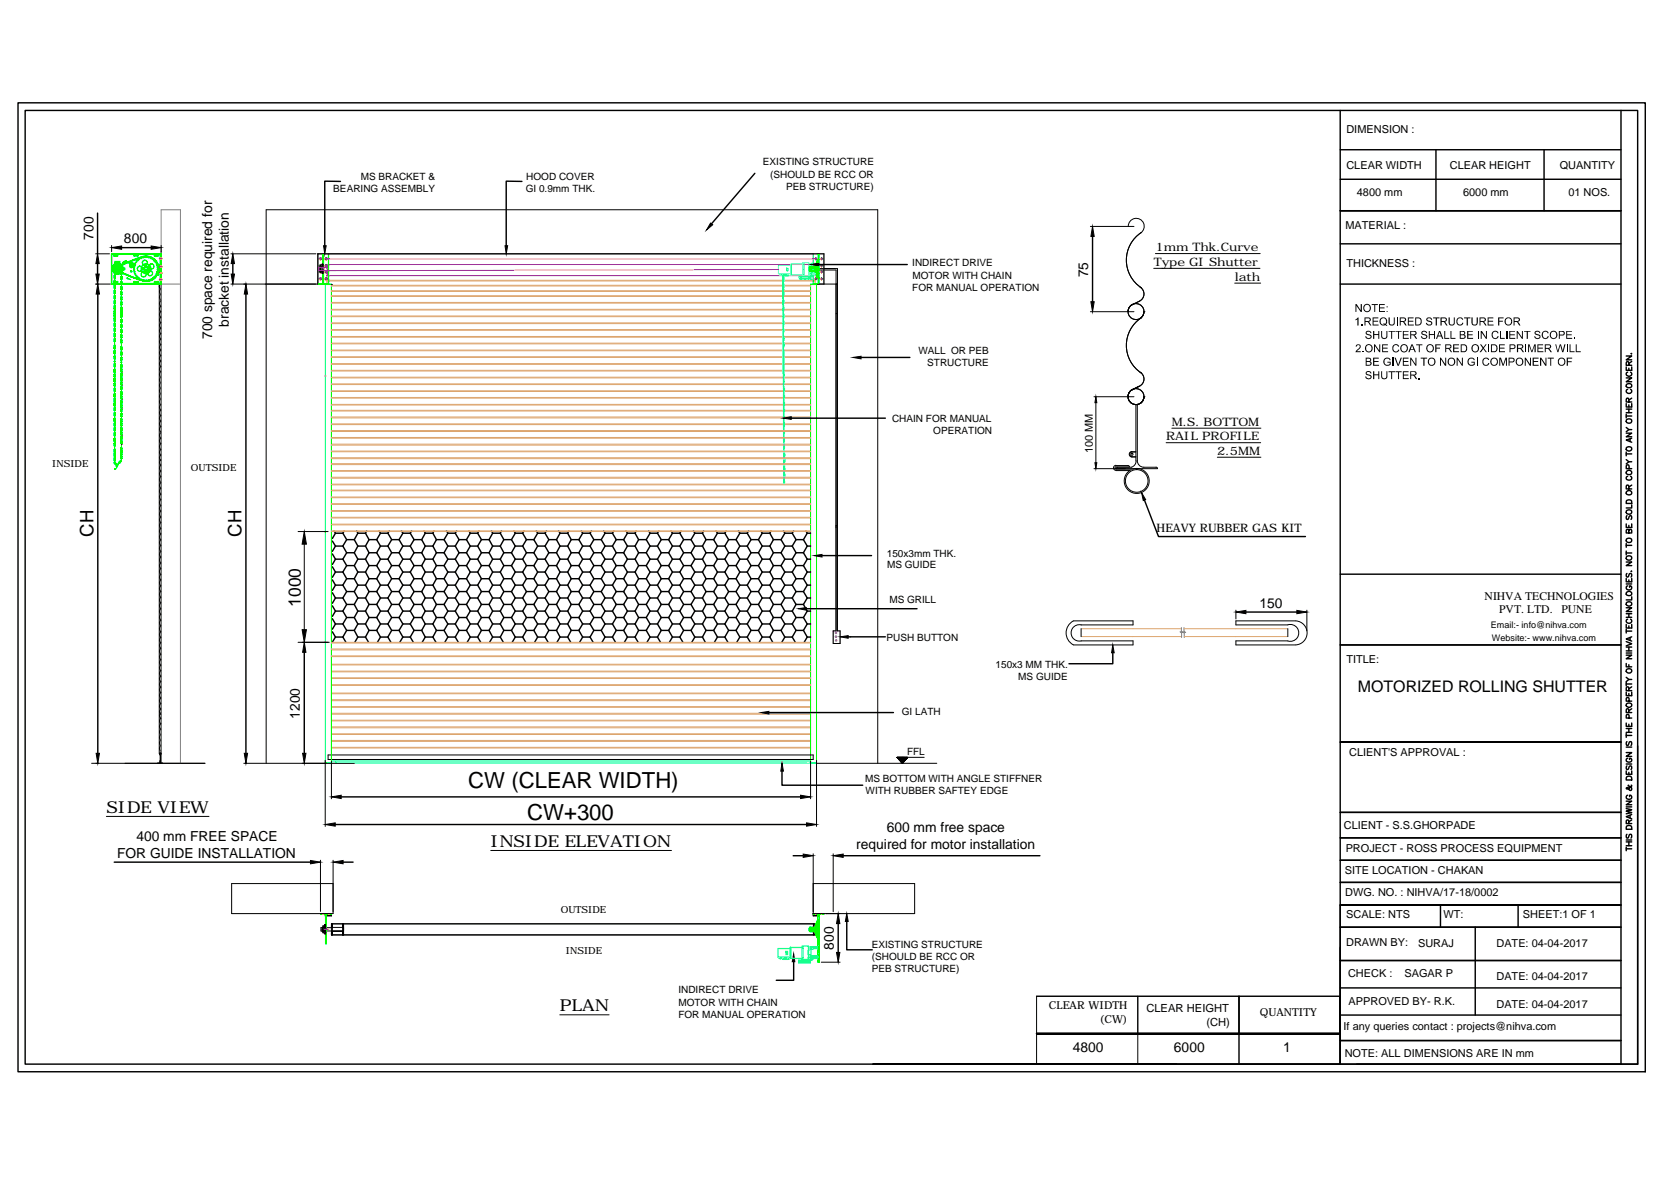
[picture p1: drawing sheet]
<svg xmlns="http://www.w3.org/2000/svg" width="297mm" height="210mm" viewBox="0 0 297 210" stroke-linecap="round" stroke-linejoin="round" font-family="sans-serif">
<defs><g id="words">
<g font-size="3.9">
<text x="83.2" y="140">CW (CLEAR WIDTH)</text>
<text x="93.7" y="145.7">CW+300</text>
</g>
<g font-size="3.3">
<text x="16.6" y="95.4" transform="rotate(-90 16.6 95.4)">CH</text>
<text x="43" y="95.4" transform="rotate(-90 43 95.4)">CH</text>
</g>
<text font-size="3.1" x="53.5" y="107.9" transform="rotate(-90 53.5 107.9)">1000</text>
<g font-size="2.9">
<text x="18.9" y="144.5">SIDE VIEW</text>
<text x="87.2" y="150.5">INSIDE ELEVATION</text>
<text x="99.5" y="179.8">PLAN</text>
</g>
<text font-size="2.8" x="241.4" y="123">MOTORIZED ROLLING SHUTTER</text>
<g font-size="2.5">
<text x="16.6" y="42.6" transform="rotate(-90 16.6 42.6)">700</text>
<text x="22" y="43.3">800</text>
<text x="193.4" y="49.3" transform="rotate(-90 193.4 49.3)">75</text>
<text x="40.7" y="58.1" transform="rotate(-90 40.7 58.1)">bracket installation</text>
<text x="37.7" y="60.3" transform="rotate(-90 37.7 60.3)">700 space required for</text>
<text x="223.9" y="108">150</text>
<text x="53.3" y="127.7" transform="rotate(-90 53.3 127.7)">1200</text>
<text x="24.2" y="149.5">400 mm FREE SPACE</text>
<text x="157.6" y="147.9">600 mm free space</text>
<text x="20.8" y="152.5">FOR GUIDE INSTALLATION</text>
<text x="152.2" y="150.9">required for motor installation</text>
<text x="148.2" y="168.8" transform="rotate(-90 148.2 168.8)">800</text>
<text x="190.7" y="187">4800</text>
<text x="208.7" y="187">6000</text>
<text x="228.1" y="187">1</text>
</g>
<g font-size="2.1">
<text x="205.1" y="47.3">Type GI Shutter</text>
<text x="205.4" y="44.6">1mm Thk.Curve</text>
<text x="219.5" y="49.9">lath</text>
<text x="208.3" y="75.6">M.S. BOTTOM</text>
<text x="207.3" y="78.2">RAIL PROFILE</text>
<text x="216.4" y="80.8">2.5MM</text>
<text x="205.6" y="94.5">HEAVY RUBBER GAS KIT</text>
<text x="263.9" y="106.6">NIHVA TECHNOLOGIES</text>
<text x="266.5" y="109">PVT. LTD.</text>
<text x="277.6" y="109">PUNE</text>
</g>
<g font-size="2">
<text x="203.8" y="179.9">CLEAR HEIGHT</text>
<text x="214.4" y="182.3">(CH)</text>
</g>
<g font-size="1.9">
<text x="239.3" y="23.6">DIMENSION :</text>
<text x="239.3" y="30.1">CLEAR WIDTH</text>
<text x="241.2" y="34.9">4800 mm</text>
<text x="257.7" y="30.1">CLEAR HEIGHT</text>
<text x="260.1" y="34.9">6000 mm</text>
<text x="277.3" y="30.1">QUANTITY</text>
<text x="278.8" y="34.9">01 NOS.</text>
<text x="239.2" y="40.7">MATERIAL :</text>
<text x="239.3" y="47.4">THICKNESS :</text>
<text x="194.3" y="80.5" transform="rotate(-90 194.3 80.5)">100 MM</text>
<text x="239.3" y="117.8">TITLE:</text>
<text x="239.8" y="134.4">CLIENT'S APPROVAL :</text>
<text x="238.9" y="147.3">CLIENT - S.S.GHORPADE</text>
<text x="239" y="155.4">SITE LOCATION - CHAKAN</text>
<text x="239.2" y="151.5">PROJECT - ROSS PROCESS EQUIPMENT</text>
<text x="239.1" y="159.3">DWG. NO. : NIHVA/17-18/0002</text>
<text x="239.3" y="163.2">SCALE: NTS</text>
<text x="256.6" y="163.1">WT:</text>
<text x="270.7" y="163.2">SHEET:1 OF 1</text>
<text x="239.3" y="168.1">DRAWN BY:</text>
<text x="239.6" y="173.7">CHECK :</text>
<text x="249.7" y="173.7">SAGAR P</text>
<text x="252.1" y="168.3">SURAJ</text>
<text x="266" y="168.3">DATE: 04-04-2017</text>
<text x="186.5" y="179.3">CLEAR WIDTH</text>
<text x="239.7" y="178.5">APPROVED BY- R.K.</text>
<text x="266" y="174.2">DATE: 04-04-2017</text>
<text x="266" y="179.1">DATE: 04-04-2017</text>
<text x="195.4" y="181.8">(CW)</text>
<text x="223.9" y="180.5">QUANTITY</text>
<text x="238.8" y="183.1">If any queries contact : projects@nihva.com</text>
<text x="239" y="187.8">NOTE: ALL DIMENSIONS ARE IN mm</text>
</g>
<g font-size="1.8">
<text x="135.6" y="29.4">EXISTING STRUCTURE</text>
<text x="59.3" y="34.1">BEARING ASSEMBLY</text>
<text x="64.1" y="32">MS BRACKET &amp;</text>
<text x="93.5" y="34.1">GI 0.9mm THK.</text>
<text x="93.5" y="32">HOOD COVER</text>
<text x="136.9" y="31.6">(SHOULD BE RCC OR</text>
<text x="139.7" y="33.7">PEB STRUCTURE)</text>
<text x="162.2" y="47.4">INDIRECT DRIVE</text>
<text x="162.2" y="51.6">FOR MANUAL OPERATION</text>
<text x="162.2" y="49.5">MOTOR WITH CHAIN</text>
<text x="163.3" y="62.9">WALL OR PEB</text>
<text x="164.8" y="65.1">STRUCTURE</text>
<text x="158.6" y="75">CHAIN FOR MANUAL</text>
<text x="165.9" y="77.2">OPERATION</text>
<text x="157.6" y="98.9">150x3mm THK.</text>
<text x="157.7" y="101">MS GUIDE</text>
<text x="158.1" y="107.2">MS GRILL</text>
<text x="157.6" y="113.9">PUSH BUTTON</text>
<text x="177" y="118.7">150x3 MM THK.</text>
<text x="181" y="120.9">MS GUIDE</text>
<text x="160.3" y="127.1">GI LATH</text>
<text x="161.2" y="134.2">FFL</text>
<text x="153.8" y="139">MS BOTTOM WITH ANGLE STIFFNER</text>
<text x="153.9" y="141.2">WITH RUBBER SAFTEY EDGE</text>
<text x="155" y="168.5">EXISTING STRUCTURE</text>
<text x="155" y="170.6">(SHOULD BE RCC OR</text>
<text x="155" y="172.7">PEB STRUCTURE)</text>
<text x="120.6" y="176.6">INDIRECT DRIVE</text>
<text x="120.6" y="178.7">MOTOR WITH CHAIN</text>
<text x="120.6" y="180.9">FOR MANUAL OPERATION</text>
</g>
<g font-size="1.7">
<text x="9.3" y="82.9">INSIDE</text>
<text x="33.9" y="83.8">OUTSIDE</text>
<text x="99.7" y="162.3">OUTSIDE</text>
<text x="100.6" y="169.6">INSIDE</text>
</g>
<g font-size="1.6">
<text x="265" y="111.6">Email:- info@nihva.com</text>
<text x="265.2" y="114">Website:- www.nihva.com</text>
</g>
</g></defs>
<!-- layer: 0 -->
<g fill="none" stroke="#dda56e" stroke-width=".18">
<path d="M58.1 49.9h86.8M58.1 49.8h86.8M58.9 59.9h85.2M58.9 59.8h85.2M58.9 58.7h85.2M58.9 58.6h85.2M58.9 57.5h85.2M58.9 57.4h85.2M58.9 56.3h85.2M58.9 56.2h85.2M58.9 55.1h85.2M58.9 55h85.2"/>
<path d="M58.9 53.9h85.2M58.9 53.7h85.2M58.9 52.7h85.2M58.9 52.6h85.2M58.9 51.8h85.2M58.9 51.7h85.2M58.9 50.8h85.2M58.9 50.7h85.2M57.8 66.8h.1M58.9 72h85.2M58.9 71.9h85.2M58.9 70.8h85.2"/>
<path d="M58.9 70.6h85.2M58.9 69.6h85.2M58.9 69.5h85.2M58.9 68.4h85.2M58.9 68.2h85.2M58.9 67.2h85.2M58.9 67h85.2M58.9 65.9h85.2M58.9 65.8h85.2M58.9 64.8h85.2M58.9 64.6h85.2M58.9 63.5h85.2"/>
<path d="M58.9 62.3h85.2M58.9 62.2h85.2M58.9 61.1h85.2M58.9 61h85.2M58.9 63.4h85.2M58.9 75.5h85.2M58.9 75.3h85.2M58.9 74.3h85.2M58.9 74.1h85.2M58.9 73.1h85.2M58.9 72.9h85.2M58.9 79.1h85.2"/>
<path d="M58.9 78.9h85.2M58.9 77.9h85.2M58.9 77.8h85.2M58.9 76.7h85.2M58.9 76.5h85.2M58.9 81.5h85.2M58.9 81.4h85.2M58.9 80.3h85.2M58.9 80.2h85.2M58.9 85h85.2M58.9 84.8h85.2M58.9 83.8h85.2"/>
<path d="M58.9 83.6h85.2M58.9 82.6h85.2M58.9 82.4h85.2M58.9 86.2h85.2M58.9 86h85.2M58.9 89.6h85.2M58.9 89.5h85.2M58.9 88.5h85.2M58.9 88.3h85.2M58.9 87.2h85.2M58.9 87.1h85.2M58.9 90.9h85.2"/>
<path d="M58.9 90.7h85.2M58.9 93.3h85.2M58.9 93.2h85.2M58.9 92.1h85.2M58.9 91.9h85.2M58.9 94.5h85.2M58.9 94.3h85.2M58.9 119.4h85.2M58.9 119.3h85.2M58.9 118.2h85.2M58.9 118.1h85.2M58.9 116.7h85.2"/>
<path d="M58.9 116.6h85.2M58.9 115.5h85.2M58.9 115.3h85.2M58.9 114.3h85.2M58.9 114.2h85.2M192.2 113.1h17.8M192.2 111.7h17.8M210.5 111.7h18.4M210.5 113.1h18.4M58.9 133h85.2M58.9 132.8h85.2M58.9 131.8h85.2"/>
<path d="M58.9 131.6h85.2M58.9 130.5h85.2M58.9 130.4h85.2M58.9 129.4h85.2M58.9 129.2h85.2M58.9 128.1h85.2M58.9 128h85.2M58.9 126.9h85.2M58.9 126.8h85.2M58.9 125.7h85.2M58.9 125.6h85.2M58.9 124.5h85.2"/>
<path d="M58.9 124.4h85.2M58.9 123.3h85.2M58.9 123.2h85.2M58.9 121.8h85.2M58.9 121.7h85.2M58.9 120.6h85.2M58.9 120.5h85.2"/>
</g>
<g fill="none" stroke="#0f0" stroke-width=".18">
<path d="M56.5 50.5h2.4v32M57.8 50.5v85.1h1.1M58 50.6h.9M59 51.6v.1M143.9 47.5l.1 .6M144 47.4h.1M144 47.7h.1M144 47.4h.9M144 47.4v.8h.9M144 47.7h.2M144 47.9h.2v.2h.7M144 47.9h.2"/>
<path d="M144 47.4l-.1 .1M144 47.8h.9M144.1 50.6h.9M144.2 47.7h.1M144.6 46.8v-1.7h1.9v5.4h-2.4v32M144.6 49.1v1.4M144.9 47.5h-.7v.2M145 47.2v1.1M145 47.2h.1M145 48.3h.1M145.1 50.5v85.1h-1M145.2 46.6l-.1 .1v2.2l.1 .1"/>
<path d="M145.2 46.4l.1 2.8zM145.3 46.3h.1M145.3 49.3h.1M145.3 45.1l.2 .1v5.2l-.2 .1M145.3 49.2v.2h.2M145.4 45.1v5.4M145.5 46.2h.1M145.5 49.4h.1M145.5 46.2h-.2v.2M145.5 48.5h.1M145.5 48.7h.1M145.5 46.9h.1"/>
<path d="M145.5 47h.1M145.5 47.2v1.2M145.6 45.1v5.4M145.6 47.5h-1.8v.5h1.8M20.4 62.9v.3M21.6 63.2v.2M20.4 81.9l-.1 .2M58.9 82.6v52.6M144.1 82.6v53.1h1M57.8 135.7h1.1M57 162.4h1.9v.1h-1.9zM57.9 162.5v5.3h.1v-5.3"/>
<path d="M144.6 162.4h1.9v.1h-1.9zM145.4 162.5v8.5h.3v-8.5M145.6 162.5v.6M145.6 163.1v.1M145.6 163.3v.6M145.6 163.9v.6M145.6 164.6v.7M145.6 165.4v.5M145.6 166v.6M145.6 166.7h.1M145.6 166.8v.6M145.6 167.5v.5"/>
<path d="M145.6 168.1v.7M145.6 168.9v.5M145.6 169.5v.6M145.6 170.2v.1M145.6 170.3v.6M145.6 171h.1"/>
<circle cx="145" cy="46" r=".15"/>
<circle cx="145" cy="49.5" r=".15"/>
<circle cx="146.1" cy="47.2" r=".15"/>
<circle cx="146.1" cy="48.3" r=".15"/>
<circle cx="146.1" cy="46" r=".15"/>
<circle cx="146.1" cy="49.5" r=".15"/>
</g>
<path d="M58.1 48.9v1.6h-1.6M144.9 49.8v.7h1.6" fill="none" stroke="#b88a5c" stroke-width=".18"/>
<path d="M58.1 47h87v2h-87zM58.1 48.4h.1M58.1 47.5h-1.4v.6h1.4M58.2 46h86.8M58.2 47v2M138.4 47.9l-80.4 .2M144.9 47v2" fill="none" stroke="#f0f" stroke-width=".18"/>
<path d="M58.2 47.7h-.1" fill="none" stroke="#b85c8a" stroke-width=".18"/>
<g fill="none" stroke="#000" stroke-width=".18">
<path d="M17 50.5h2.6M17 45.1h2.5M19.8 43.6v1.1M28.6 43.6v1.1M41 50.5h15.5v-5.4h90v5.4M41 45.1h15.2M58.9 50.6h.1M144.9 47.5h.5M145.3 50.5h3.6M146.5 47.7h2.4v64.4h.4v2.3h-1.2v-2.3h.5v-61.6M148.6 50.5h.1M148.6 55.7h.1"/>
<path d="M193.8 40.2h7.8M193.8 55.4h7.8M200.5 55.4h.1M200.5 55.4a1.42 1.42 0 0 1 2.1-1.3 1.42 1.42 0 0 1 .1 2.5M200.5 55.4a1.42 1.42 0 0 1 2.1-1.3 1.42 1.42 0 0 1 .2 2.4M200.6 40.2a1.42 1.42 0 0 1 2-1.2 1.42 1.42 0 0 1 .2 2.4M202.5 53.5l-1.3 .7a1.42 1.42 0 0 0 .1 2.4 1.42 1.42 0 0 0 2.1-1.2M202.6 53.5l-1.4 .7M202.6 51a1.42 1.42 0 0 1 .8 1.3 1.42 1.42 0 0 1-.9 1.2M202.7 51.1a1.42 1.42 0 0 1-.2 2.4M202.9 41.3a5.9 5.9 0 0 0 0 9.8M202.9 56.5a5.9 5.9 0 0 0 0 9.8"/>
<path d="M203.4 55.4h.1M205.1 47.7h18.9M205.4 45.1h18.6M219.5 50.3h4.6M21.6 66.2h.1M21.6 67.7h.1M21.6 68.5h.1M21.6 71h.1M21.6 72.5h.1M21.6 73.6h.1M21.6 77.4h.1M21.6 78.9h.1"/>
<path d="M21.6 75.8h.1M194.5 70.5h7.1M194.8 71.6v10.6M200.5 70.5h.1M201.2 69.3a1.42 1.42 0 0 0 .1 2.4 1.42 1.42 0 0 0 2.1-1.2M201.9 71.9v10M202.3 71.8l-.1 .2v9.9M202.5 68.7l-1.3 .6M202.6 66.1a1.42 1.42 0 0 1 .8 1.3 1.42 1.42 0 0 1-.9 1.2M202.7 66.2a1.42 1.42 0 0 1-.2 2.4M202.8 71.7a1.42 1.42 0 0 0-.2-2.5 1.42 1.42 0 0 0-2.1 1.3 1.42 1.42 0 0 1 2.1-1.2 1.42 1.42 0 0 1 .1 2.4M203.4 70.5h.1"/>
<path d="M207.3 78.7h16.8M208.3 76.1h15.8M53 94.5h5.3M54.1 96.7v15.2M148.6 93.4h.1M198.4 82.7h2.1M198.4 83h2.3M198.4 83.6h2.5M198.4 83.4h3.1M198.4 83l-.2 .1 .2 .2M198.4 82.7a.44 .44 0 0 0-.5 .4 .44 .44 0 0 0 .5 .5M198.7 83h2.5"/>
<path d="M198.7 83l-.3 .3M200.5 82.7l.3 .3M201.2 80.3h.7M201.2 81.2h.7M201.2 80.2a.49 .49 0 0 0-.5 .5 .49 .49 0 0 0 .5 .5M201.2 80.3a.4 .4 0 0 0-.4 .4 .4 .4 0 0 0 .4 .4M201.5 83.3a2.22 2.22 0 0 1 2.8 2.5 2.22 2.22 0 0 1-3.5 1.5 2.22 2.22 0 0 1 .1-3.7M202 81.9a1.16 1.16 0 0 1-.8 1.1M202.2 81.9a1.16 1.16 0 0 0 1.1 1.1h2.2M205.5 83l.3 .3h-11.3M216.4 81.3h7.7M53 114.2h5.5"/>
<path d="M151.1 113.2h.1M190.8 110.3h10.6v.8h-9.2M190.8 110.4a2.39 2.39 0 0 0 0 4.2h10.6v-.7h-9.2M192.2 111.7v1.4M192.2 111.1a1.46 1.46 0 0 0-1.8 1.4 1.46 1.46 0 0 0 1.8 1.4M219.7 108.4v1.6M228.9 113.9h-9.2v.7h10.6M228.9 111.7v1.4M228.9 111a1.5 1.5 0 0 1 2 1.5 1.5 1.5 0 0 1-2 1.4M230.3 110.3h-10.6v.8h9.2M230.4 110.4a2.14 2.14 0 0 1 2 2.1 2.14 2.14 0 0 1-2 2.1M232.3 108.4v3.7"/>
<path d="M16.3 135.7h20.1M28.5 134.2l-.1-.3 .1-.1 .1 .1v.1l-.1-.2-.1 .1 .1 .3v1.5M28.5 134.2v1.5M28.5 135.2l-.1 .4-.3 .1M28.5 135.6l.4 .1M43.3 135.7h19.7M47.3 135.7v-98.4h108.7v98.4M57.8 135.2v11.7M58.3 134.2h86.3v.8h-86.3zM58.9 135.2v6.8M144.1 135.2v6.8M145.1 135.7h21.4"/>
<path d="M145.1 135.2v11.7M159.5 134.6h.1M159.5 134.6h4.8M159.5 134.6l.9 1.1M159.5 134.6v.1M159.5 134.7h.1M159.6 134.6l-.1 .1M159.6 134.7v-.1v.2M159.7 134.6l-.1 .2zM159.7 134.9l.1-.3v.3M159.8 134.6l-.1 .3 .1-.3-.2 .2M159.8 134.9l.1-.3-.1 .3"/>
<path d="M159.8 135l.2-.4-.1 .5M159.9 134.6l-.1 .4zM159.9 134.6l-.1 .4M160 135.2l.1-.6-.1 .6M160 135.2l.2-.6-.2 .6M160 134.6l-.1 .5zM160 135.3l.3-.7-.2 .7M160.1 134.6l-.2 .6M160.1 135.4l.3-.8-.2 .8M160.2 135.4l.2-.8-.2 .8M160.3 134.6l-.2 .7zM160.3 134.6l-.2 .7"/>
<path d="M160.3 135.5l.3-.9-.3 1M160.4 135.6l.3-1-.3 1M160.4 135.7l.3-1.1-.3 1.1M160.4 134.6l-.2 .9zM160.4 135.6l.3-1-.3 1.1M160.5 134.6l-.2 .9M160.5 135.6l.2-1-.2 1M160.5 134.6l-.2 .9zM160.5 135.6l.3-1-.3 1M160.5 135.5l.3-.9-.3 .9M160.6 135.5l.2-.9-.2 .9M160.6 134.6l-.3 1z"/>
<path d="M160.6 134.6l-.3 1M160.7 135.4l.2-.8-.3 .9M160.7 135.3l.2-.7-.2 .7M160.8 134.6l-.2 .9M160.9 135.2l.1-.6-.3 .7M160.9 135l.2-.4-.2 .5M161 134.6l-.1 .6M161 135l.1-.4-.1 .4M161 134.6l-.1 .5zM161.1 134.9v-.3v.3M161.1 134.9l.1-.3-.1 .3M161.1 134.6v.3"/>
<path d="M161.2 134.7l.1-.1-.2 .2M161.2 134.7h.1M161.3 134.6l-.9 1.1M18.9 145.1h18.3M57 152.9v9.1M59.2 152.9v9.5h-18v-5.4h18M87.2 151.2h32.2M144.6 157h18v5.4h-18M144.6 151.8v11h1v-.4M148.1 151.8v10.2M57.8 162.4v.4h1.1v-.4M58.9 164.3l.1-.1-.1 .1"/>
<path d="M58.9 164.7l.2-.2-.2 .2M58.9 165.7l.2-.1-.2 .1M58.9 166l.2-.1-.2 .2M58.9 164.2h86v2h-86zM58.9 164.4l.2-.2v2M58.9 166.1h86M58.9 164.8h2M58.9 162.5h-.9v.2h.9M59 164.2h-.1M59 165.6h-.1M59.1 164.3l-.2 .2 .2-.2M59.1 164.6l-.2 .2 .2-.1"/>
<path d="M59.1 164.8h.1M59.1 165.6l-.2 .2 .2-.1M59.1 166l-.2 .1 .2-.1M59.1 164.2l-.2 .2M59.1 164.4l-.2 .1M59.1 164.4l-.2 .2M59.1 164.5l-.2 .1M59.1 164.6l-.2 .1M59.1 164.7l-.1 .1M59.1 165.6l-.2 .2M59.1 165.7l-.2 .1M59.1 165.8l-.2 .1"/>
<path d="M59.1 165.8l-.2 .2M59.1 165.9l-.2 .2M59.1 166.1l-.1 .1M59.1 164.9h-2v.6h4l-.2 .1M60.9 164.7l.2-.1-.2 .1M60.9 165.7l.2-.1-.2 .2M60.9 166.1l.2-.2-.2 .2M60.9 164.3l.2-.1v2M60.9 164.5l.2-.1-.2 .2M60.9 164.2v2l.2-.2M60.9 165.5h.1M61 164.2h-.1"/>
<path d="M61 165.5l-2.1 .1M61 164.2l-.1 .1M61.1 164.3l-.2 .1M61.1 164.3l-.2 .2 .2-.1M61.1 164.7l-.2 .1 .2-.1M61.1 165.7l-.2 .1 .2-.1M61.1 164.5l-.2 .1M61.1 164.5l-.2 .2M61.1 164.6l-.2 .2M61.1 164.7l-.2 .2h.2M61.1 164.8l-.2 .1M61.1 164.8l-.1 .1"/>
<path d="M61.1 165.5l-.2 .1M61.1 165.6l-.2 .1M61.1 165.6l-.2 .2M61.1 165.8l-.2 .1M61.1 165.8l-.2 .2M61.1 165.9l-.2 .1M61.1 166l-.2 .1M61.1 166.1l-.2 .1M61.1 166.1l-.1 .1M144.6 162.5h.9v.2h-.9M144.6 164.2v.6M144.6 165.6v.6"/>
<path d="M146 171h3.3M184.3 177.1v12M202.3 177.1v12M99.5 180.4h8.8"/>
<circle cx="201.2" cy="80.7" r=".19"/>
<circle cx="202.1" cy="85.5" r="2.01"/>
</g>
<g fill="none" stroke="#0ff" stroke-width=".18">
<path d="M139 48.7v.1l-.3 .1h.3v-.2M139.2 49h.1zM139.3 48.9h-.1M139.3 49h.9M139.4 48.9h.1M139.6 48.9h.1M139.6 48.7v.3M139.8 47.7h.3v.5h-.3zM140 47.8h.1M140 48h.1M139.9 48.7v.3M140.2 49h.1z"/>
<path d="M140.6 47.1h-2.2v1.6h2.2M140.7 47.4h.1M140.6 48.3l.1 .1zM140.7 46.9v2M142.1 49.2h2M142.1 49.6h1.9h-1.9M142.2 49.3l.1 .3zM142.3 49.4l.1 .2zM142.4 49.5v.1zM142.5 49.3v.3zM142.7 46.9l-2.1 .1v1.9h2.1M142.7 46.7h1.1v2.4h-1.1z"/>
<path d="M142.8 47v.1zM142.8 47.9h.1M142.8 48.7v.1zM142.8 49.4l.1 .2zM142.9 49.4v.2zM142.9 46.7v2.4M143 49.4v.2zM143.1 49.4v.2v-.2M143.1 49.4l.1 .2zM143.2 49.4v.2zM143.3 49.4l.1 .2zM143.6 49.3l.1 .3z"/>
<path d="M143.7 49.5v.1zM143.8 49.4v.2zM143.8 48.7v.1M143.8 48.2h.5M143.8 47.4h.5M143.8 48.8h.5M143.9 49.3v.3zM144.1 49.1v.5M144.1 49.7h.1M144.1 47.1h1.4M144.1 46.9h1.4M144.1 48.7h.2"/>
<path d="M144.1 48.5h.2M144.1 49.1h-2v.5h2M144.2 48.5v.1M144.2 48.4v.1M144.2 48.6v.1M144.2 46.8v.2M144.2 47v.1M144.2 49.1h.1M144.3 49.1h.1M144.3 49h.1M144.3 48.9h1.2M144.3 48.4h1.2"/>
<path d="M144.3 48.5h1.2M144.3 48.7h1.2M144.3 46.8h-.2v.3h.2M144.3 48.5h-.2v.3h.2M144.3 49h-.2v.7M144.3 49.1l.1 .1M144.7 48.9l-.3 .3M145.5 46.8h-1.2v2.3M145.5 47.1l-1.2 .2M58.1 135.7h86.8M59 135.7v-.5h85v.5M59.7 135.7v-.4v.4"/>
<path d="M59.7 135.6h83.5M143.2 135.7v-.4l.1 .4"/>
<circle cx="140" cy="47.8" r=".02"/>
<circle cx="140" cy="48" r=".02"/>
<circle cx="140.6" cy="47.4" r=".02"/>
<circle cx="140.6" cy="48.3" r=".02"/>
<circle cx="142.8" cy="47" r=".02"/>
<circle cx="142.8" cy="47.9" r=".02"/>
<circle cx="142.8" cy="48.7" r=".02"/>
</g>
<!-- layer: Guides -->
<path d="M28.3 50.5v83.5M28.6 50.3v85.4" fill="none" stroke="#000" stroke-width=".18"/>
<!-- layer: strips -->
<g fill="none" stroke="#000" stroke-width=".18">
<path d="M28.5 50.5l-.2 .4 .2 .4M28.6 51.3l-.3 .5 .3 .5-.2 .3v.4l.2 .3M28.6 57.4l-.3 .4 .3 .5-.3 .5 .3 .5-.3 .5 .3 .5-.3 .5 .3 .4-.3 .5 .3 .5-.3 .5 .3 .5-.3 .5 .3 .5-.3 .5 .3 .4-.2 .3v.4l.2 .3-.3 .5 .3 .4M28.6 56.4l-.3 .5 .3 .4M28.6 53.5l-.3 .4 .3 .5-.2 .3v.4l.2 .3M28.6 55.4l-.3 .5 .3 .5M28.6 78.9l-.3 .5 .3 .5-.3 .5 .3 .5-.3 .5 .3 .5M28.6 67l-.3 .5 .3 .5M28.6 68l-.3 .5 .3 .5M28.6 69l-.3 .5 .3 .5-.3 .4 .3 .5-.3 .5 .3 .5-.3 .5 .3 .5-.3 .5 .3 .5-.3 .4 .3 .5-.2 .3v.4l.2 .3-.3 .5 .3 .5M28.6 76.9l-.3 .5 .3 .5M28.6 77.9l-.3 .5 .3 .4"/>
<path d="M28.6 94.9l-.3 .5 .3 .6-.2 .3v.3a.36 .36 0 0 1 .2 .3 .36 .36 0 0 1-.2 .4v.4l.2 .3M28.6 86.8l-.3 .5 .3 .5-.2 .3v.4a.36 .36 0 0 1 .2 .3 .36 .36 0 0 1-.2 .3v.4l.2 .4-.2 .3v.3a.36 .36 0 0 1 .2 .3 .36 .36 0 0 1-.2 .4v.4l.2 .3M28.6 98l-.2 .3v.4a.36 .36 0 0 1 .2 .3 .36 .36 0 0 1-.2 .3v.4l.2 .4M28.6 91.9l-.2 .3v.4a.36 .36 0 0 1 .2 .3 .36 .36 0 0 1-.2 .3v.4l.2 .3M28.6 93.9l-.3 .5 .3 .5M28.6 81.7l-.2 .3v.4a.36 .36 0 0 1 .2 .3 .36 .36 0 0 1-.2 .3v.4l.2 .3-.2 .3v.4a.36 .36 0 0 1 .2 .3 .36 .36 0 0 1-.2 .3v.4l.2 .3M28.6 85.8l-.3 .5 .3 .5M28.6 115.2l-.3 .5 .3 .6M28.6 111.2l-.3 .6 .3 .5-.3 .5 .3 .5-.3 .5 .3 .4-.3 .5 .3 .5M28.6 109.2l-.2 .3v.4a.36 .36 0 0 1 .2 .3 .36 .36 0 0 1-.2 .3v.4l.2 .3M28.6 101l-.3 .6 .3 .5-.2 .3v.4a.36 .36 0 0 1 .2 .3 .36 .36 0 0 1-.2 .3v.4l.2 .3-.2 .3v.4a.36 .36 0 0 1 .2 .3 .36 .36 0 0 1-.2 .3v.4l.2 .4-.2 .3v.3a.36 .36 0 0 1 .2 .3 .36 .36 0 0 1-.2 .4v.4l.2 .3M28.6 116.3l-.3 .5 .3 .4-.3 .5 .3 .5-.3 .5 .3 .5-.3 .5 .3 .5-.3 .5 .3 .4-.3 .5 .3 .5-.3 .5 .3 .5-.2 .3v.4l.2 .3-.3 .5 .3 .4"/>
<path d="M28.6 108.2l-.3 .5 .3 .5M28.6 100.1l-.3 .4 .3 .5M28.6 130.6l-.3 .5 .3 .5-.2 .3v.3l.2 .3-.3 .5 .3 .5M28.6 129.6l-.3 .5 .3 .5M28.6 125l-.3 .5 .3 .5M28.6 126l-.3 .5 .3 .5M28.6 126.7l-.3 .5 .3 .5-.2 .3v.3l.2 .3M28.6 128.6l-.3 .5 .3 .5"/>
</g>
<!-- layer: labeling -->
<g fill="none" stroke="#0f0" stroke-width=".18">
<path d="M20.3 48h.2v.5l-.1 .1-.1-.1zM20.3 55.7l.1 .2M20.3 55.2l.1 .1M20.3 48.1h.2l-.1 .5zM20.3 54.4h.2l-.1 .9zM20.3 56.1l.1-.9 .1 .9M20.3 56.6l.1 .5 .1-.5M20.3 57.9l.1-.5 .1 .5M20.3 58.4l.1 .5 .1-.5M20.3 59.8l.1-.5 .1 .5M20.3 54.8h.2M20.3 55.7l.1 .1"/>
<path d="M20.3 56.2h.2M20.4 48.8l-.1 .2v.4l.1 .1M20.4 49.7l-.1 .2v.4l.1 .1M20.4 50.7l-.1 .1v.4l.1 .1M20.4 51.5l-.1 .2v.4l.1 .1M20.4 52.5l-.1 .1v.4l.1 .2M20.4 53.4l-.1 .1v.5h.1M20.4 54.3l-.1 .1v.4l.1 .2M20.4 55.2l-.1 .1v.8l.1 .1M20.4 56.1l-.1 .1v.9h.1M20.4 57.4l-.1 .1v.4l.1 .2M20.4 58.3l-.1 .1v.5l.1 .1"/>
<path d="M20.4 59.2l-.1 .1v.5l.1 .1M20.4 49.8v.6zM20.4 51.6v.6l-.1-.5M20.4 52.5v.6zM20.4 53.4v.6l-.1-.5M20.4 48.8l.1 .2v.4l-.1 .1M20.4 49.7l.1 .2v.4l-.1 .1M20.4 50.7l.1 .1v.4l-.1 .1M20.4 51.5l.1 .2v.4l-.1 .1M20.4 52.5l.1 .1v.4l-.1 .2M20.4 53.4l.1 .1v.5h-.1M20.4 54.3l.1 .1v.4l-.1 .2"/>
<path d="M20.4 55.2l.1 .1v.8l-.1 .1M20.4 56.1l.1 .1v.9h-.1M20.4 57.4l.1 .1v.4l-.1 .2M20.4 58.3l.1 .1v.5l-.1 .1M20.4 59.2l.1 .1v.5l-.1 .1M20.4 48.6v.2M20.4 49.5v.2M20.4 50.4v.3M20.4 51.3v.2M20.4 52.2v.3M20.4 53.2v.2M20.4 54v.3"/>
<path d="M20.4 55v.2M20.4 55.3v.3M20.4 55.9v.2M20.4 56.2v.3M20.4 57.1v.3M20.4 58.1v.2M20.4 59v.2M20.4 59.9v.2M20.4 55.6l-.1 .1M20.4 55.6l.1 .1M20.4 56.5l-.1 .1M20.4 56.5l.1 .1"/>
<path d="M20.5 49.4l-.1-.5v.6M20.5 51.2l-.1-.5v.6M20.5 55.7l-.1 .2M20.5 55.2l-.1 .1M21.4 52.4l.2 .1M21.4 54.1l.2 .2M21.4 53.7h.3l-.1 .6M21.4 56l.2 .1M21.4 56.8l.2-.1 .1 .1v.4l-.1 .1-.2-.1M21.4 58.2l.2 .1M21.4 57.7h.3v.5M21.4 50.5l.2 .2"/>
<path d="M21.4 50.1h.3v.4M21.4 48.2v.5M21.4 49.2v.4l.2 .1M21.4 51v.4M21.4 52.8v.4M21.4 53.7v.5M21.4 54.6v.8M21.4 55.5v.8M21.4 57.7v.5M21.4 58.6v.5l.2 .1M21.4 59.5v.5M21.4 55.5h.3v.8h-.3"/>
<path d="M21.4 58.6h.3l-.1 .5M21.4 59.5h.3v.5M21.4 51.4l.2 .1M21.4 52.4h.2M21.4 53.2l.2 .2M21.4 53.2l.2 .1M21.4 56h.3M21.4 55.4l.2 .2M21.4 55.4l.2 .1M21.4 56.3l.2 .2M21.4 50.5l.2 .1M21.4 48.7l.2 .1"/>
<path d="M21.4 60l.2 .1M21.4 58.2h.2M21.5 47.8l.1 .4M21.6 52.7l.1 .1v.4l-.1 .2M21.6 54.5l.1 .1v.8l-.1 .2M21.6 54.6h-.2M21.6 56.7l-.2 .1v.5l.2 .1M21.6 50.9l.1 .1v.4l-.1 .1M21.6 48.8v.3M21.6 49.7v.3M21.6 50.7v.2M21.6 51.5v.3"/>
<path d="M21.6 52.5v.2M21.6 53.4v.2M21.6 54.3v.2M21.6 55.2v.2M21.6 55.6v.2M21.6 56.1v.2M21.6 56.5v.2M21.6 57.4v.2M21.6 58.3v.2M21.6 59.2v.2M21.6 50l-.2 .1v.4M21.6 51.8l-.2 .1v.5"/>
<path d="M21.6 48.2h.1v.5l-.1 .1M21.6 49.1l.1 .1v.4l-.1 .1M21.6 50l.1 .1v.4l-.1 .2M21.6 51.8l.1 .1v.5l-.1 .1M21.6 53.6l.1 .1v.5l-.1 .1M21.6 55.4l.1 .1v.8l-.1 .2M21.6 56.7l.1 .1v.5l-.1 .1M21.6 57.6l.1 .1v.5l-.1 .1M21.6 58.5l.1 .1v.5l-.1 .1M21.6 59.4l.1 .1v.5l-.1 .1M21.6 48.2l.1 .5M21.6 51.8l.1 .6"/>
<path d="M21.6 50.9l-.2 .1M21.6 51.8l-.2 .1M21.6 52.7l-.2 .1M21.6 53.6l-.2 .1M21.6 55.1h-.2l.2 .1M21.6 54.5l-.2 .1M21.6 55.4l-.2 .1M21.6 54.9l.1 .1M21.6 55.8l-.2 .1h.3M21.6 55.8l.1 .1M21.6 49.1l-.2 .1M21.6 48.2l-.2 .1"/>
<path d="M21.6 57.6l-.2 .1M21.6 58.5l-.2 .1M21.6 59.4l-.2 .1M21.6 47.8a.66 .66 0 0 0-.8-.7 .66 .66 0 0 0-.5 .9M21.7 49.2v.4h-.3M21.7 51v.4M21.7 52.8v.4M21.7 54.6v.8M21.7 55.1l-.1 .1M21.7 56l-.1 .1M21.7 55l-.1-.1-.2 .1M20.3 62.4l.1-.1 .1 .1v.4l-.1 .1-.1-.1z"/>
<path d="M20.3 60.2v.4M20.3 62.4h.2l-.1 .5zM20.3 63.3l.1 .6M20.3 64.7h.2l-.1 .5zM20.3 68.1l.1 .6M20.3 69.5l.1-.5v.6M20.3 71.3l.1-.5v.6M20.3 72.5h.2l-.1 .5zM20.3 75.2h.2l-.1 .5zM20.4 60.1l-.1 .1v.4l.1 .2M20.4 61.3l-.1 .1v.5l.1 .1M20.4 63.2l.1 .1v.5l-.1 .1-.1-.1v-.5z"/>
<path d="M20.4 64.6l-.1 .1v.4l.1 .2M20.4 65.6l-.1 .1v.5h.1M20.4 66.4l-.1 .1v.5l.1 .1M20.4 67.2l-.1 .1v.5l.1 .1M20.4 68l-.1 .1v.5l.1 .1M20.4 68.9l-.1 .1v.5l.1 .1M20.4 69.9l.1 .1v.5l-.1 .1-.1-.1v-.5zM20.4 70.8l-.1 .1v.4l.1 .1M20.4 71.5l.1 .2v.4l-.1 .1-.1-.1v-.4zM20.4 72.4l.1 .1v.4l-.1 .2-.1-.2v-.4zM20.4 73.3l.1 .1v.5h-.1h-.1v-.5zM20.4 74.3l-.1 .1v.4l.1 .2"/>
<path d="M20.4 75.1l.1 .1v.5l-.1 .1-.1-.1v-.5zM20.4 75.9l-.1 .2v.4l.1 .1M20.4 76.8l-.1 .1v.5l.1 .1M20.4 77.8l-.1 .2v.4l.1 .1M20.4 78.6l-.1 .2v.4l.1 .1M20.4 79.8l-.1 .1v.5l.1 .1M20.4 61.4v.6zM20.4 65.6v.6M20.4 66.4v.6zM20.4 70v.6l-.1-.6M20.4 71.6v.6l.1-.5M20.4 73.3v.6z"/>
<path d="M20.4 74.3l-.1 .5M20.4 76.9v.6l-.1-.6M20.4 77.9v.6l-.1-.5M20.4 78.7v.6l-.1-.5M20.4 79.8v.6l-.1-.5M20.4 60.1l.1 .1v.4l-.1 .2M20.4 61.3l.1 .1v.5l-.1 .1M20.4 64.6l.1 .1v.4l-.1 .2M20.4 65.6l.1 .1v.5h-.1M20.4 66.4l.1 .1v.5l-.1 .1M20.4 67.2l.1 .1v.5l-.1 .1M20.4 68l.1 .1v.5l-.1 .1"/>
<path d="M20.4 68.9l.1 .1v.5l-.1 .1M20.4 70.8l.1 .1v.4l-.1 .1M20.4 74.3l.1 .1v.4l-.1 .2M20.4 75.9l.1 .2v.4l-.1 .1M20.4 76.8l.1 .1v.5l-.1 .1M20.4 77.8l.1 .2v.4l-.1 .1M20.4 78.6l.1 .2v.4l-.1 .1M20.4 79.8l.1 .1v.5l-.1 .1M20.4 63.2v.7M20.4 60.8v.5M20.4 62v.3M20.4 62.9v.1"/>
<path d="M20.4 63.9v.2M20.4 64.3v.3M20.4 65.3v.3M20.4 66.3v.1M20.4 67.1v.1M20.4 67.9v.1M20.4 68.7v.2M20.4 69.6v.3M20.4 70.6v.2M20.4 71.4v.1M20.4 72.2v.2M20.4 73.3v.3"/>
<path d="M20.4 73.9v.4M20.4 75v.1M20.4 75.8v.1M20.4 76.6v.2M20.4 77.5v.3M20.4 78.5v.1M20.4 79.3v.5M20.4 64.1l-.1 .1 .1 .1M20.4 64.1l.1 .1-.1 .1M20.5 67.8l-.1-.5v.5M20.5 76.5l-.1-.5v.6M20.5 60.2v.4"/>
<path d="M20.5 65.7l-.1 .5M20.5 68.1v.5M20.5 74.4l-.1 .5M21.4 60.4v.5M21.4 62.6v.5M21.4 64v-.5l.2-.1 .1 .1v.5l-.1 .1M21.4 64.8v.5M21.4 65.6v.4M21.4 66.4v.5M21.4 67.2v.4M21.4 67.9v.5M21.4 68.7v.5l.2 .1"/>
<path d="M21.4 69.6v.5M21.4 70.4v.5l.2 .1M21.4 71.2v.5M21.4 72.8v.4M21.4 73.6v.4l.2 .1M21.4 75.2v.5l.2 .1M21.4 76.1v.4M21.4 78l.3 .3v.5l-.1 .1-.2-.1v-.5M21.4 79.6v.5l.3 .2v.5l-.1 .1M21.4 60.4h.3v.5h-.3M21.4 61.7l.2-.1 .1 .1-.1 .5M21.4 64.8h.3v.5h-.3"/>
<path d="M21.4 66.4h.3l-.1 .5M21.4 67.2h.3v.4h-.3M21.4 68.7h.3v.5h-.3M21.4 71.2h.3v.5M21.4 72h.3v.4M21.4 72.8h.3v.4M21.4 73.6h.3v.4h-.3M21.4 74.5h.3v.4M21.4 76.1h.3v.4h-.3M21.4 76.8h.3v.4M21.4 77.6h.3v.4h-.3M21.4 78.3h.3l-.1 .6"/>
<path d="M21.4 79.7l.2-.2 .1 .2v.3l-.1 .2-.2-.2M21.4 64l.2 .1M21.4 62.1l.2 .2M21.4 60.9l.2 .1M21.4 65.3l.2 .1M21.4 66l.2 .2M21.4 66.8l.2 .2M21.4 67.6l.2 .1M21.4 68.4l.2 .1M21.4 70.1l.2 .1M21.4 71.7l.2 .1M21.4 71.7h.2"/>
<path d="M21.4 72.4l.2 .1M21.4 74.9l.2 .1M21.4 75.6l.2 .2M21.4 76.5l.2 .1M21.4 77.2l.2 .2M21.4 77.2l.2 .1M21.4 78.8l.2 .1M21.6 60.1v.2M21.6 61v.5M21.6 62.3v.2M21.6 64.1v.2M21.6 64.5v.2"/>
<path d="M21.6 65.4v.1M21.6 66.2v.1M21.6 67h.1M21.6 67.7v.1M21.6 68.5v.1M21.6 69.3v.2M21.6 70.2v.1M21.6 71v.1M21.6 71.8v.1M21.6 72.5v.1M21.6 73.3v.1M21.6 74.1v.3"/>
<path d="M21.6 75v.1M21.6 75.8v.1M21.6 76.6v.1M21.6 77.4v.1M21.6 77.5l.1 .1v.4l-.3 .3M21.6 78.9v.6M21.6 61.5l-.2 .2v.5M21.6 71.9l-.2 .1v.4M21.6 74.4l-.2 .1v.4M21.6 76.7l-.2 .1v.4M21.6 77.5l-.2 .1v.4M21.6 60.3l.1 .1v.5l-.1 .1"/>
<path d="M21.6 61.5l.1 .2v.5l-.1 .1M21.6 62.5l.1 .1v.5l-.1 .1-.2-.1M21.6 64.7l.1 .1v.5l-.1 .1M21.6 65.5l.1 .1v.4l-.1 .2M21.6 66.3l.1 .1v.5l-.1 .1M21.6 67l.1 .2v.4l-.1 .1M21.6 67.8l.1 .1v.5l-.1 .1M21.6 68.6l.1 .1v.5l-.1 .1M21.6 69.5l.1 .1v.5l-.1 .1M21.6 70.3l.1 .1v.5l-.1 .1M21.6 71.1l.1 .1v.5l-.1 .1M21.6 71.9l.1 .1v.4l-.1 .1"/>
<path d="M21.6 72.6l.1 .2v.4M21.6 73.4l.1 .2v.4l-.1 .1M21.6 74.4l.1 .1v.4l-.1 .1M21.6 75.1l.1 .1v.5l-.1 .1M21.6 75.9l.1 .2v.4l-.1 .1M21.6 76.7l.1 .1v.4l-.1 .2M21.6 79.5l.1 .1v.5l-.3 .2M21.6 63.5l.1 .5M21.6 65.5l.1 .5h-.3M21.6 69.6l.1 .5M21.6 62.5l-.2 .1M21.6 60.3l-.2 .1"/>
<path d="M21.6 79.5l-.2 .1M21.6 64.5l-.2-.1 .2 .1M21.6 64.7l-.2 .1M21.6 65.5l-.2 .1M21.6 66.3l-.2 .1M21.6 67l-.2 .2M21.6 67.8l-.2 .1M21.6 68.6l-.2 .1M21.6 70.3l-.2 .1M21.6 69.5l-.2 .2M21.6 71.1l-.2 .1M21.6 72.6l-.2 .2"/>
<path d="M21.6 73.4l-.2 .2M21.6 75.1l-.2 .1M21.6 75.9l-.2 .2M21.7 62.6v.5h-.3M21.7 67.9v.5h-.3M21.7 70.4v.4l-.1 .1-.2-.1M21.7 75.2l-.1 .6M21.7 64.4l-.1 .1M21.7 73.5l-.1 .1-.2-.1 .2 .1M20.3 81.4l.1-.1 .1 .1v.4l-.1 .1-.1-.1zM20.3 80.6h.2l-.1 .5zM20.3 81.4h.2l-.1 .5z"/>
<path d="M20.3 82.1h.2l.2 .4v.2l-.4-.4zM20.3 82.2l.4 .3v.1l-.4-.3zM20.3 83.3l.1 .1h.2M20.4 80.5l-.1 .1v.5l.1 .1M20.4 80.5l.1 .1v.5l-.1 .1M20.4 80.5h.1M20.4 81.2v.1M20.4 83.3l.2 .1M20.8 82.5h.1l.1 .1-.4 .8M20.8 82.5l-.2 .4M21 82.5v.1M21 82.5h-.2"/>
<path d="M21.1 82.3h.2M21.1 82.3l-.1 .2M21.2 82.3l-.1-.1 .4-.3-.2 .4M21.4 80.3v.5M21.4 81.1v.4M21.4 80.3h.3v.5h-.3M21.4 81.5l.2 .1M21.4 80.8l.2 .1M21.6 80.2h.1M21.6 81.6v.4l-.3 .3M21.6 81.8h-.2l-.3 .5M21.6 80.9h.1"/>
<path d="M21.6 80.9l.1 .2v.4l-.1 .1M21.6 80.9l-.2 .2M21.6 81l-.2 .1M21.7 81.1v.4h-.3"/>
</g>
<!-- layer: bracket -->
<path d="M28.6 44.7v5.6" fill="none" stroke="#000" stroke-width=".18"/>
<!-- layer: hatch -->
<path d="M28.6 50.5h3.5M210 111.5v.7l.3 .2-.5-.1 .2 .2v.8M210.5 111.5v.7l.3 .2-.5-.1 .2 .2v.8M28.6 135.7v-98.4h3.5v98.4" fill="none" stroke="#808080" stroke-width=".18"/>
<!-- layer: labeling -->
<path d="M145.4 47.7h3.1M145.4 48h3.2v64.1" fill="none" stroke="#000" stroke-width=".18"/>
<g fill="none" stroke="#b85cb8" stroke-width=".18">
<path d="M148.9 47.9v64.2M148.1 112.1h1.2v2.3h-1.2z"/>
<circle cx="148.6" cy="112.5" r=".15"/>
<circle cx="148.6" cy="113.2" r=".15"/>
<circle cx="148.6" cy="113.8" r=".15"/>
</g>
<!-- layer: 0 -->
<g fill="#000" stroke="#000" stroke-width=".18">
<path d="M126.3 39.7l.4 .2-1.1 1zM17 48.7h.6l-.3 1.8zM17.3 45.1l.3 1.7h-.6zM17.4 50.5l.3 1.8h-.6zM19.8 44l1.8-.3v.6zM26.9 43.7l1.7 .3-1.7 .3zM41.4 45.1l.3 1.7h-.6zM41.1 48.7h.6l-.3 1.8zM43.7 50.5l.3 1.8h-.6zM57.5 43.7h.5l-.3 1.4zM89.8 43.7h.4l-.2 1.4zM144.1 47l1.4-.2v.4z"/>
<path d="M194.2 40.2l.3 1.8h-.6zM193.9 53.6h.6l-.3 1.8zM139.2 74.3l1.5-.2v.4zM151.6 63.5l1.5-.2v.5zM194.8 70.5l.2 1.1h-.4zM54.1 94.5l.4 2.2h-.8zM144.7 98.7l1.4-.2v.5zM194.6 82.2h.4l-.2 1.1zM202.9 87.6l.8 1.2-.5 .2zM53.7 111.9h.8l-.4 2.3zM54.1 114.2l.3 1.7h-.6zM141.9 108.2l1.4-.2v.4z"/>
<path d="M149.3 113.2l1.5-.2v.4zM197.8 114.6l.3 1.4h-.5zM219.7 108.8l1.8-.3v.6zM230.5 108.5l1.8 .3-1.8 .3zM17.1 133.9h.6l-.3 1.8zM43.4 133.9h.6l-.3 1.8zM53.8 133.9h.6l-.3 1.8zM135.3 126.6l1.4-.2v.5zM139 135.6l.3 1.5h-.5zM55.2 152.9l1.8 .3-1.8 .3zM57.8 146.5l1.8-.3v.6zM58.9 141.6l1.7-.3v.6z"/>
<path d="M59.2 153.2l1.8-.3v.6zM142.3 141.3l1.8 .3-1.8 .3zM142.8 151.8l1.8 .3-1.8 .3zM143.4 146.2l1.7 .3-1.7 .3zM148.1 152.1l1.8-.3v.6zM141.1 169.5l.2 1.4h-.5zM149 162.4l.3 1.8h-.6zM148.7 169.3h.6l-.3 1.7zM150.5 162.4l.3 1.4h-.5z"/>
</g>
<g fill="none" stroke="#000" stroke-width=".25">
<path d="M3.2 18.3h289.3v172.2h-289.3zM4.5 19.6h286.6v169.5h-286.6zM238.2 19.6v169.5M288.1 19.6v169.5h-103.8M17.3 37.9v7.2M60.5 32.2h-2.8v11.5M92.8 32.2h-2.8v11.5M134.2 30.8l-7.7 9M238.2 26.6h49.9M238.2 37.5h49.9M238.2 31.9h49.9M255.3 26.6v10.9"/>
<path d="M274.5 26.6v10.9M17.3 46.8v1.9M17.4 52.3v81.6M21.6 44h5.3M41.4 46.8v1.9M43.7 52.3v81.6M56.8 47.5h.6M56.8 48.1h.6M56.8 47.8h.2M57.3 47h.1v1.6h-.1zM57.3 47.4h-.5v.8h.5M57.3 47.2h-.3v1.2h.3"/>
<path d="M57.3 47.1h.1M57.3 47.3h.1M57.3 48.3h.1M57.3 48.5h.1M145.5 47h15.8M194.2 42v11.6M238.2 43.3h49.9M238.2 50.5h49.9M140.7 74.3h16.7M153.1 63.5h8.6M289.1 77h1l-1 .6h1M289.1 71.7v.6h1v-.6"/>
<path d="M289.1 67.2h1l-1 .6h1M289.1 65.2v.6h1v-.6M289.1 63.3h1l-1 .7h1M289.1 73.6v.7M289.1 76l.4 .4M289.1 73.9h1M289.1 73.3h1M289.1 72.7h1M289.1 68.4a.46 .46 0 0 1 .7-.2 .46 .46 0 0 1 .1 .6 .49 .49 0 0 1-.5 .1 .49 .49 0 0 1-.3-.5zM289.2 79.5a.45 .45 0 0 1 .6-.1 .45 .45 0 0 1 .1 .6 .45 .45 0 0 1-.6 .1 .45 .45 0 0 1-.1-.6zM289.3 69.2a.45 .45 0 0 0 0 .7 .45 .45 0 0 0 .7-.2v-.4l-.2-.1M289.3 66.2a.37 .37 0 0 0-.2 .4 .37 .37 0 0 0 .4 .3 .41 .41 0 0 0 .5-.2 .41 .41 0 0 0-.2-.5"/>
<path d="M289.5 71.4v-.6h-.3l-.1 .6h1M289.5 64.9v-.5l-.3-.2-.1 .3v.4h1M289.5 65.4v.4M289.5 72v.3M289.5 72.7v.6M289.8 78v.5M290 62.9h.1M290.1 77.9l-1 .3 1 .4M290.1 76.4h-.6l-.4 .3M290.1 70.8l-.6 .3M290.1 64.2l-.6 .4M59.1 98.5l.5 .9"/>
<path d="M59.1 96.2l.5 .9M59.4 94.3l.2 .5M59.6 94.8h1.3M59.6 97.1h1.3M59.6 99.4h1.3M59.6 94.8l-.5 .9M59.6 97.1l-.5 .9M59.6 99.4l-.5 .9M60.9 99.4l.7 1.1M60.9 97.1l.7 1.1M60.9 94.8l.7 1.1M61.2 94.3l-.3 .5"/>
<path d="M61.6 95.9h1.4M61.6 98.2h1.4M61.6 95.9l-.7 1.2M61.6 98.2l-.7 1.2M63 98.2l.6 1.2M63 95.9l.6 1.2M63.4 94.3l.2 .5M63.6 94.8h1.4M63.6 97.1h1.4M63.6 99.4h1.4M63.6 94.8l-.6 1.1M63.6 97.1l-.6 1.1"/>
<path d="M63.6 99.4l-.6 1.1M65 99.4l.6 1.1M65 97.1l.6 1.1M65 94.8l.6 1.1M65.2 94.3l-.2 .5M65.6 95.9h1.4M65.6 98.2h1.4M65.6 95.9l-.6 1.2M65.6 98.2l-.6 1.2M67 98.2l.6 1.2M67 95.9l.6 1.2M67.4 94.3l.2 .5"/>
<path d="M67.6 94.8h1.3M67.6 97.1h1.3M67.6 99.4h1.3M67.6 94.8l-.6 1.1M67.6 97.1l-.6 1.1M67.6 99.4l-.6 1.1M68.9 99.4l.7 1.1M68.9 97.1l.7 1.1M68.9 94.8l.7 1.1M69.2 94.3l-.3 .5M69.6 95.9h1.3M69.6 98.2h1.3"/>
<path d="M69.6 95.9l-.7 1.2M69.6 98.2l-.7 1.2M70.9 98.2l.7 1.2M70.9 95.9l.7 1.2M71.4 94.3l.2 .5M71.6 94.8h1.3M71.6 97.1h1.3M71.6 99.4h1.3M71.6 94.8l-.7 1.1M71.6 97.1l-.7 1.1M71.6 99.4l-.7 1.1M72.9 99.4l.7 1.1"/>
<path d="M72.9 97.1l.7 1.1M72.9 94.8l.7 1.1M73.2 94.3l-.3 .5M73.6 95.9h1.4M73.6 98.2h1.4M73.6 95.9l-.7 1.2M73.6 98.2l-.7 1.2M75 98.2l.6 1.2M75 95.9l.6 1.2M75.4 94.3l.2 .5M75.6 94.8h1.3M75.6 97.1h1.3"/>
<path d="M75.6 99.4h1.3M75.6 94.8l-.6 1.1M75.6 97.1l-.6 1.1M75.6 99.4l-.6 1.1M76.9 99.4l.7 1.1M76.9 97.1l.7 1.1M76.9 94.8l.7 1.1M77.2 94.3l-.3 .5M77.6 95.9h1.3M77.6 98.2h1.3M77.6 95.9l-.7 1.2M77.6 98.2l-.7 1.2"/>
<path d="M78.9 98.2l.7 1.2M78.9 95.9l.7 1.2M79.4 94.3l.2 .5M79.6 94.8h1.3M79.6 97.1h1.3M79.6 99.4h1.3M79.6 94.8l-.7 1.1M79.6 97.1l-.7 1.1M79.6 99.4l-.7 1.1M80.9 99.4l.7 1.1M80.9 97.1l.7 1.1M80.9 94.8l.7 1.1"/>
<path d="M81.2 94.3l-.3 .5M81.6 95.9h1.3M81.6 98.2h1.3M81.6 95.9l-.7 1.2M81.6 98.2l-.7 1.2M82.9 98.2l.7 1.2M82.9 95.9l.7 1.2M83.3 94.3l.3 .5M83.6 94.8h1.3M83.6 97.1h1.3M83.6 99.4h1.3M83.6 94.8l-.7 1.1"/>
<path d="M83.6 97.1l-.7 1.1M83.6 99.4l-.7 1.1M84.9 99.4l.7 1.1M84.9 97.1l.7 1.1M84.9 94.8l.7 1.1M85.2 94.3l-.3 .5M85.6 95.9h1.3M85.6 98.2h1.3M85.6 95.9l-.7 1.2M85.6 98.2l-.7 1.2M86.9 98.2l.7 1.2M86.9 95.9l.7 1.2"/>
<path d="M87.4 94.3l.2 .5M87.6 94.8h1.3M87.6 97.1h1.3M87.6 99.4h1.3M87.6 94.8l-.7 1.1M87.6 97.1l-.7 1.1M87.6 99.4l-.7 1.1M88.9 99.4l.7 1.1M88.9 97.1l.7 1.1M88.9 94.8l.7 1.1M89.1 94.3l-.2 .5M89.6 95.9h1.3"/>
<path d="M89.6 98.2h1.3M89.6 95.9l-.7 1.2M89.6 98.2l-.7 1.2M90.9 98.2l.7 1.2M90.9 95.9l.7 1.2M91.3 94.3l.3 .5M91.6 94.8h1.3M91.6 97.1h1.3M91.6 99.4h1.3M91.6 94.8l-.7 1.1M91.6 97.1l-.7 1.1M91.6 99.4l-.7 1.1"/>
<path d="M92.9 99.4l.7 1.1M92.9 97.1l.7 1.1M92.9 94.8l.7 1.1M93.2 94.3l-.3 .5M93.6 95.9h1.3M93.6 98.2h1.3M93.6 95.9l-.7 1.2M93.6 98.2l-.7 1.2M94.9 98.2l.7 1.2M94.9 95.9l.7 1.2M95.3 94.3l.3 .5M95.6 94.8h1.3"/>
<path d="M95.6 97.1h1.3M95.6 99.4h1.3M95.6 94.8l-.7 1.1M95.6 97.1l-.7 1.1M95.6 99.4l-.7 1.1M96.9 99.4l.7 1.1M96.9 97.1l.7 1.1M96.9 94.8l.7 1.1M97.1 94.3l-.2 .5M97.6 95.9h1.3M97.6 98.2h1.3M97.6 95.9l-.7 1.2"/>
<path d="M97.6 98.2l-.7 1.2M98.9 98.2l.7 1.2M98.9 95.9l.7 1.2M99.3 94.3l.3 .5M99.6 94.8h1.3M99.6 97.1h1.3M99.6 99.4h1.3M99.6 94.8l-.7 1.1M99.6 97.1l-.7 1.1M99.6 99.4l-.7 1.1M100.9 99.4l.6 1.1M100.9 97.1l.6 1.1"/>
<path d="M100.9 94.8l.6 1.1M101.1 94.3l-.2 .5M101.5 95.9h1.4M101.5 98.2h1.4M101.5 95.9l-.6 1.2M101.5 98.2l-.6 1.2M102.9 98.2l.7 1.2M102.9 95.9l.7 1.2M103.3 94.3l.3 .5M103.6 94.8h1.3M103.6 97.1h1.3M103.6 99.4h1.3"/>
<path d="M103.6 94.8l-.7 1.1M103.6 97.1l-.7 1.1M103.6 99.4l-.7 1.1M104.9 99.4l.7 1.1M104.9 97.1l.7 1.1M104.9 94.8l.7 1.1M105.1 94.3l-.2 .5M105.6 95.9h1.3M105.6 98.2h1.3M105.6 95.9l-.7 1.2M105.6 98.2l-.7 1.2M106.9 98.2l.7 1.2"/>
<path d="M106.9 95.9l.7 1.2M107.3 94.3l.3 .5M107.6 94.8h1.3M107.6 97.1h1.3M107.6 99.4h1.3M107.6 94.8l-.7 1.1M107.6 97.1l-.7 1.1M107.6 99.4l-.7 1.1M108.9 99.4l.6 1.1M108.9 97.1l.6 1.1M108.9 94.8l.6 1.1M109.1 94.3l-.2 .5"/>
<path d="M109.5 95.9h1.4M109.5 98.2h1.4M109.5 95.9l-.6 1.2M109.5 98.2l-.6 1.2M110.9 98.2l.6 1.2M110.9 95.9l.6 1.2M111.3 94.3l.2 .5M111.5 94.8h1.4M111.5 97.1h1.4M111.5 99.4h1.4M111.5 94.8l-.6 1.1M111.5 97.1l-.6 1.1"/>
<path d="M111.5 99.4l-.6 1.1M112.9 99.4l.6 1.1M112.9 97.1l.6 1.1M112.9 94.8l.6 1.1M113.1 94.3l-.2 .5M113.5 95.9h1.4M113.5 98.2h1.4M113.5 95.9l-.6 1.2M113.5 98.2l-.6 1.2M114.9 98.2l.7 1.2M114.9 95.9l.7 1.2M115.3 94.3l.3 .5"/>
<path d="M115.6 94.8h1.3M115.6 97.1h1.3M115.6 99.4h1.3M115.6 94.8l-.7 1.1M115.6 97.1l-.7 1.1M115.6 99.4l-.7 1.1M116.9 99.4l.6 1.1M116.9 97.1l.6 1.1M116.9 94.8l.6 1.1M117.1 94.3l-.2 .5M117.5 95.9h1.4M117.5 98.2h1.4"/>
<path d="M117.5 95.9l-.6 1.2M117.5 98.2l-.6 1.2M118.9 98.2l.6 1.2M118.9 95.9l.6 1.2M119.3 94.3l.2 .5M119.5 94.8h1.3M119.5 97.1h1.3M119.5 99.4h1.3M119.5 94.8l-.6 1.1M119.5 97.1l-.6 1.1M119.5 99.4l-.6 1.1M120.8 99.4l.7 1.1"/>
<path d="M120.8 97.1l.7 1.1M120.8 94.8l.7 1.1M121.1 94.3l-.3 .5M121.5 95.9h1.3M121.5 98.2h1.3M121.5 95.9l-.7 1.2M121.5 98.2l-.7 1.2M122.8 98.2l.7 1.2M122.8 95.9l.7 1.2M123.3 94.3l.2 .5M123.5 94.8h1.4M123.5 97.1h1.4"/>
<path d="M123.5 99.4h1.4M123.5 94.8l-.7 1.1M123.5 97.1l-.7 1.1M123.5 99.4l-.7 1.1M124.9 99.4l.6 1.1M124.9 97.1l.6 1.1M124.9 94.8l.6 1.1M125.1 94.3l-.2 .5M125.5 95.9h1.4M125.5 98.2h1.4M125.5 95.9l-.6 1.2M125.5 98.2l-.6 1.2"/>
<path d="M126.9 98.2l.6 1.2M126.9 95.9l.6 1.2M127.3 94.3l.2 .5M127.5 94.8h1.3M127.5 97.1h1.3M127.5 99.4h1.3M127.5 94.8l-.6 1.1M127.5 97.1l-.6 1.1M127.5 99.4l-.6 1.1M128.8 99.4l.7 1.1M128.8 97.1l.7 1.1M128.8 94.8l.7 1.1"/>
<path d="M129.1 94.3l-.3 .5M129.5 95.9h1.3M129.5 98.2h1.3M129.5 95.9l-.7 1.2M129.5 98.2l-.7 1.2M130.8 98.2l.7 1.2M130.8 95.9l.7 1.2M131.3 94.3l.2 .5M131.5 94.8h1.3M131.5 97.1h1.3M131.5 99.4h1.3M131.5 94.8l-.7 1.1"/>
<path d="M131.5 97.1l-.7 1.1M131.5 99.4l-.7 1.1M132.8 99.4l.7 1.1M132.8 97.1l.7 1.1M132.8 94.8l.7 1.1M133.1 94.3l-.3 .5M133.5 95.9h1.3M133.5 98.2h1.3M133.5 95.9l-.7 1.2M133.5 98.2l-.7 1.2M134.8 98.2l.7 1.2M134.8 95.9l.7 1.2"/>
<path d="M135.2 94.3l.3 .5M135.5 94.8h1.3M135.5 97.1h1.3M135.5 99.4h1.3M135.5 94.8l-.7 1.1M135.5 97.1l-.7 1.1M135.5 99.4l-.7 1.1M136.8 99.4l.7 1.1M136.8 97.1l.7 1.1M136.8 94.8l.7 1.1M137.1 94.3l-.3 .5M137.5 95.9h1.3"/>
<path d="M137.5 98.2h1.3M137.5 95.9l-.7 1.2M137.5 98.2l-.7 1.2M138.8 98.2l.7 1.2M138.8 95.9l.7 1.2M139.3 94.3l.2 .5M139.5 94.8h1.3M139.5 97.1h1.3M139.5 99.4h1.3M139.5 94.8l-.7 1.1M139.5 97.1l-.7 1.1M139.5 99.4l-.7 1.1"/>
<path d="M140.8 99.4l.7 1.1M140.8 97.1l.7 1.1M140.8 94.8l.7 1.1M141.1 94.3l-.3 .5M141.5 95.9h1.3M141.5 98.2h1.3M141.5 95.9l-.7 1.2M141.5 98.2l-.7 1.2M142.8 98.2l.7 1.2M142.8 95.9l.7 1.2M143.2 94.3l.3 .5M143.5 94.8h.6"/>
<path d="M143.5 97.1h.6M143.5 99.4h.6M143.5 94.8l-.7 1.1M143.5 97.1l-.7 1.1M143.5 99.4l-.7 1.1M146.1 98.7h8.8M203.4 88.9l2.5 6.5h26.2M289.1 99.9h1l-1 .6h1M289.1 93.1v.7h1v-.7M289.1 80.3v.7M289.1 96.6v.7M289.1 97.9v.7"/>
<path d="M289.1 98.3h1M289.1 96.9h1M289.1 81.7l.4 .4M289.1 80.7h1M289.1 89a.54 .54 0 0 1 .7-.1 .54 .54 0 0 1 .3 .6h-1zM289.2 91.6l-.1 .3 .1 .4h.2l.2-.5 .3-.2 .2 .3-.2 .4M289.3 84.7h-.1a.45 .45 0 0 0 .1 .6 .45 .45 0 0 0 .6-.1l.2-.3-.3-.2M289.5 94.3l.3-.2 .3 .2v.4h-1l.1-.6 .3 .1v.5M289.5 86.9v-.6h-.3l-.1 .6h1M289.5 93.4v.4M289.6 83.3l-.1-.6h-.3l-.1 .6h1M290.1 89.7v.6h-1"/>
<path d="M290.1 82.1h-.6l-.4 .4M290.1 86.2l-.6 .4M54.1 115.9v18M59.1 112.3l.5 .9M59.1 110l.5 .9M59.1 107.7l.5 .9M59.1 105.4l.5 .9M59.1 103.1l.5 .9M59.1 100.7l.5 1M59.6 101.7h1.3M59.6 104h1.3M59.6 106.3h1.3"/>
<path d="M59.6 108.6h1.3M59.6 110.9h1.3M59.6 113.2h1.3M59.6 101.7l-.5 .9M59.6 104l-.5 .9M59.6 106.3l-.5 .9M59.6 108.6l-.5 .9M59.6 110.9l-.5 .9M59.6 113.2l-.5 .9M60.9 113.2l.6 1M60.9 110.9l.7 1.1M60.9 108.6l.7 1.2"/>
<path d="M60.9 106.3l.7 1.1M60.9 104l.7 1.1M60.9 101.7l.7 1.2M61.6 100.5h1.4M61.6 102.9h1.4M61.6 105.1h1.4M61.6 107.4h1.4M61.6 109.8h1.4M61.6 112h1.4M61.6 100.5l-.7 1.2M61.6 102.9l-.7 1.1M61.6 105.1l-.7 1.2"/>
<path d="M61.6 107.4l-.7 1.2M61.6 109.8l-.7 1.1M61.6 112l-.7 1.2M63 112l.6 1.2M63 109.8l.6 1.1M63 107.4l.6 1.2M63 105.1l.6 1.2M63 102.9l.6 1.1M63 100.5l.6 1.2M63.6 101.7h1.4M63.6 104h1.4M63.6 106.3h1.4"/>
<path d="M63.6 108.6h1.4M63.6 110.9h1.4M63.6 113.2h1.4M63.6 101.7l-.6 1.2M63.6 104l-.6 1.1M63.6 106.3l-.6 1.1M63.6 108.6l-.6 1.2M63.6 110.9l-.6 1.1M63.6 113.2l-.5 1M65 113.2l.5 1M65 110.9l.6 1.1M65 108.6l.6 1.2"/>
<path d="M65 106.3l.6 1.1M65 104l.6 1.1M65 101.7l.6 1.2M65.6 100.5h1.4M65.6 102.9h1.4M65.6 105.1h1.4M65.6 107.4h1.4M65.6 109.8h1.4M65.6 112h1.4M65.6 100.5l-.6 1.2M65.6 102.9l-.6 1.1M65.6 105.1l-.6 1.2"/>
<path d="M65.6 107.4l-.6 1.2M65.6 109.8l-.6 1.1M65.6 112l-.6 1.2M67 112l.6 1.2M67 109.8l.6 1.1M67 107.4l.6 1.2M67 105.1l.6 1.2M67 102.9l.6 1.1M67 100.5l.6 1.2M67.6 101.7h1.3M67.6 104h1.3M67.6 106.3h1.3"/>
<path d="M67.6 108.6h1.3M67.6 110.9h1.3M67.6 113.2h1.3M67.6 101.7l-.6 1.2M67.6 104l-.6 1.1M67.6 106.3l-.6 1.1M67.6 108.6l-.6 1.2M67.6 110.9l-.6 1.1M67.6 113.2l-.5 1M68.9 113.2l.6 1M68.9 110.9l.7 1.1M68.9 108.6l.7 1.2"/>
<path d="M68.9 106.3l.7 1.1M68.9 104l.7 1.1M68.9 101.7l.7 1.2M69.6 100.5h1.3M69.6 102.9h1.3M69.6 105.1h1.3M69.6 107.4h1.3M69.6 109.8h1.3M69.6 112h1.3M69.6 100.5l-.7 1.2M69.6 102.9l-.7 1.1M69.6 105.1l-.7 1.2"/>
<path d="M69.6 107.4l-.7 1.2M69.6 109.8l-.7 1.1M69.6 112l-.7 1.2M70.9 112l.7 1.2M70.9 109.8l.7 1.1M70.9 107.4l.7 1.2M70.9 105.1l.7 1.2M70.9 102.9l.7 1.1M70.9 100.5l.7 1.2M71.6 101.7h1.3M71.6 104h1.3M71.6 106.3h1.3"/>
<path d="M71.6 108.6h1.3M71.6 110.9h1.3M71.6 113.2h1.3M71.6 101.7l-.7 1.2M71.6 104l-.7 1.1M71.6 106.3l-.7 1.1M71.6 108.6l-.7 1.2M71.6 110.9l-.7 1.1M71.6 113.2l-.5 1M72.9 113.2l.6 1M72.9 110.9l.7 1.1M72.9 108.6l.7 1.2"/>
<path d="M72.9 106.3l.7 1.1M72.9 104l.7 1.1M72.9 101.7l.7 1.2M73.6 100.5h1.4M73.6 102.9h1.4M73.6 105.1h1.4M73.6 107.4h1.4M73.6 109.8h1.4M73.6 112h1.4M73.6 100.5l-.7 1.2M73.6 102.9l-.7 1.1M73.6 105.1l-.7 1.2"/>
<path d="M73.6 107.4l-.7 1.2M73.6 109.8l-.7 1.1M73.6 112l-.7 1.2M75 112l.6 1.2M75 109.8l.6 1.1M75 107.4l.6 1.2M75 105.1l.6 1.2M75 102.9l.6 1.1M75 100.5l.6 1.2M75.6 101.7h1.3M75.6 104h1.3M75.6 106.3h1.3"/>
<path d="M75.6 108.6h1.3M75.6 110.9h1.3M75.6 113.2h1.3M75.6 101.7l-.6 1.2M75.6 104l-.6 1.1M75.6 106.3l-.6 1.1M75.6 108.6l-.6 1.2M75.6 110.9l-.6 1.1M75.6 113.2l-.6 1M76.9 113.2l.6 1M76.9 110.9l.7 1.1M76.9 108.6l.7 1.2"/>
<path d="M76.9 106.3l.7 1.1M76.9 104l.7 1.1M76.9 101.7l.7 1.2M77.6 100.5h1.3M77.6 102.9h1.3M77.6 105.1h1.3M77.6 107.4h1.3M77.6 109.8h1.3M77.6 112h1.3M77.6 100.5l-.7 1.2M77.6 102.9l-.7 1.1M77.6 105.1l-.7 1.2"/>
<path d="M77.6 107.4l-.7 1.2M77.6 109.8l-.7 1.1M77.6 112l-.7 1.2M78.9 112l.7 1.2M78.9 109.8l.7 1.1M78.9 107.4l.7 1.2M78.9 105.1l.7 1.2M78.9 102.9l.7 1.1M78.9 100.5l.7 1.2M79.6 101.7h1.3M79.6 104h1.3M79.6 106.3h1.3"/>
<path d="M79.6 108.6h1.3M79.6 110.9h1.3M79.6 113.2h1.3M79.6 101.7l-.7 1.2M79.6 104l-.7 1.1M79.6 106.3l-.7 1.1M79.6 108.6l-.7 1.2M79.6 110.9l-.7 1.1M79.6 113.2l-.5 1M80.9 113.2l.6 1M80.9 110.9l.7 1.1M80.9 108.6l.7 1.2"/>
<path d="M80.9 106.3l.7 1.1M80.9 104l.7 1.1M80.9 101.7l.7 1.2M81.6 100.5h1.3M81.6 102.9h1.3M81.6 105.1h1.3M81.6 107.4h1.3M81.6 109.8h1.3M81.6 112h1.3M81.6 100.5l-.7 1.2M81.6 102.9l-.7 1.1M81.6 105.1l-.7 1.2"/>
<path d="M81.6 107.4l-.7 1.2M81.6 109.8l-.7 1.1M81.6 112l-.7 1.2M82.9 112l.7 1.2M82.9 109.8l.7 1.1M82.9 107.4l.7 1.2M82.9 105.1l.7 1.2M82.9 102.9l.7 1.1M82.9 100.5l.7 1.2M83.6 101.7h1.3M83.6 104h1.3M83.6 106.3h1.3"/>
<path d="M83.6 108.6h1.3M83.6 110.9h1.3M83.6 113.2h1.3M83.6 101.7l-.7 1.2M83.6 104l-.7 1.1M83.6 106.3l-.7 1.1M83.6 108.6l-.7 1.2M83.6 110.9l-.7 1.1M83.6 113.2l-.6 1M84.9 113.2l.6 1M84.9 110.9l.7 1.1M84.9 108.6l.7 1.2"/>
<path d="M84.9 106.3l.7 1.1M84.9 104l.7 1.1M84.9 101.7l.7 1.2M85.6 100.5h1.3M85.6 102.9h1.3M85.6 105.1h1.3M85.6 107.4h1.3M85.6 109.8h1.3M85.6 112h1.3M85.6 100.5l-.7 1.2M85.6 102.9l-.7 1.1M85.6 105.1l-.7 1.2"/>
<path d="M85.6 107.4l-.7 1.2M85.6 109.8l-.7 1.1M85.6 112l-.7 1.2M86.9 112l.7 1.2M86.9 109.8l.7 1.1M86.9 107.4l.7 1.2M86.9 105.1l.7 1.2M86.9 102.9l.7 1.1M86.9 100.5l.7 1.2M87.6 101.7h1.3M87.6 104h1.3M87.6 106.3h1.3"/>
<path d="M87.6 108.6h1.3M87.6 110.9h1.3M87.6 113.2h1.3M87.6 101.7l-.7 1.2M87.6 104l-.7 1.1M87.6 106.3l-.7 1.1M87.6 108.6l-.7 1.2M87.6 110.9l-.7 1.1M87.6 113.2l-.6 1M88.9 113.2l.6 1M88.9 110.9l.7 1.1M88.9 108.6l.7 1.2"/>
<path d="M88.9 106.3l.7 1.1M88.9 104l.7 1.1M88.9 101.7l.7 1.2M89.6 100.5h1.3M89.6 102.9h1.3M89.6 105.1h1.3M89.6 107.4h1.3M89.6 109.8h1.3M89.6 112h1.3M89.6 100.5l-.7 1.2M89.6 102.9l-.7 1.1M89.6 105.1l-.7 1.2"/>
<path d="M89.6 107.4l-.7 1.2M89.6 109.8l-.7 1.1M89.6 112l-.7 1.2M90.9 112l.7 1.2M90.9 109.8l.7 1.1M90.9 107.4l.7 1.2M90.9 105.1l.7 1.2M90.9 102.9l.7 1.1M90.9 100.5l.7 1.2M91.6 101.7h1.3M91.6 104h1.3M91.6 106.3h1.3"/>
<path d="M91.6 108.6h1.3M91.6 110.9h1.3M91.6 113.2h1.3M91.6 101.7l-.7 1.2M91.6 104l-.7 1.1M91.6 106.3l-.7 1.1M91.6 108.6l-.7 1.2M91.6 110.9l-.7 1.1M91.6 113.2l-.6 1M92.9 113.2l.6 1M92.9 110.9l.7 1.1M92.9 108.6l.7 1.2"/>
<path d="M92.9 106.3l.7 1.1M92.9 104l.7 1.1M92.9 101.7l.7 1.2M93.6 100.5h1.3M93.6 102.9h1.3M93.6 105.1h1.3M93.6 107.4h1.3M93.6 109.8h1.3M93.6 112h1.3M93.6 100.5l-.7 1.2M93.6 102.9l-.7 1.1M93.6 105.1l-.7 1.2"/>
<path d="M93.6 107.4l-.7 1.2M93.6 109.8l-.7 1.1M93.6 112l-.7 1.2M94.9 112l.7 1.2M94.9 109.8l.7 1.1M94.9 107.4l.7 1.2M94.9 105.1l.7 1.2M94.9 102.9l.7 1.1M94.9 100.5l.7 1.2M95.6 101.7h1.3M95.6 104h1.3M95.6 106.3h1.3"/>
<path d="M95.6 108.6h1.3M95.6 110.9h1.3M95.6 113.2h1.3M95.6 101.7l-.7 1.2M95.6 104l-.7 1.1M95.6 106.3l-.7 1.1M95.6 108.6l-.7 1.2M95.6 110.9l-.7 1.1M95.6 113.2l-.6 1M96.9 113.2l.5 1M96.9 110.9l.7 1.1M96.9 108.6l.7 1.2"/>
<path d="M96.9 106.3l.7 1.1M96.9 104l.7 1.1M96.9 101.7l.7 1.2M97.6 100.5h1.3M97.6 102.9h1.3M97.6 105.1h1.3M97.6 107.4h1.3M97.6 109.8h1.3M97.6 112h1.3M97.6 100.5l-.7 1.2M97.6 102.9l-.7 1.1M97.6 105.1l-.7 1.2"/>
<path d="M97.6 107.4l-.7 1.2M97.6 109.8l-.7 1.1M97.6 112l-.7 1.2M98.9 112l.7 1.2M98.9 109.8l.7 1.1M98.9 107.4l.7 1.2M98.9 105.1l.7 1.2M98.9 102.9l.7 1.1M98.9 100.5l.7 1.2M99.6 101.7h1.3M99.6 104h1.3M99.6 106.3h1.3"/>
<path d="M99.6 108.6h1.3M99.6 110.9h1.3M99.6 113.2h1.3M99.6 101.7l-.7 1.2M99.6 104l-.7 1.1M99.6 106.3l-.7 1.1M99.6 108.6l-.7 1.2M99.6 110.9l-.7 1.1M99.6 113.2l-.6 1M100.9 113.2l.6 1M100.9 110.9l.6 1.1M100.9 108.6l.6 1.2"/>
<path d="M100.9 106.3l.6 1.1M100.9 104l.6 1.1M100.9 101.7l.6 1.2M101.5 100.5h1.4M101.5 102.9h1.4M101.5 105.1h1.4M101.5 107.4h1.4M101.5 109.8h1.4M101.5 112h1.4M101.5 100.5l-.6 1.2M101.5 102.9l-.6 1.1M101.5 105.1l-.6 1.2"/>
<path d="M101.5 107.4l-.6 1.2M101.5 109.8l-.6 1.1M101.5 112l-.6 1.2M102.9 112l.7 1.2M102.9 109.8l.7 1.1M102.9 107.4l.7 1.2M102.9 105.1l.7 1.2M102.9 102.9l.7 1.1M102.9 100.5l.7 1.2M103.6 101.7h1.3M103.6 104h1.3M103.6 106.3h1.3"/>
<path d="M103.6 108.6h1.3M103.6 110.9h1.3M103.6 113.2h1.3M103.6 101.7l-.7 1.2M103.6 104l-.7 1.1M103.6 106.3l-.7 1.1M103.6 108.6l-.7 1.2M103.6 110.9l-.7 1.1M103.6 113.2l-.6 1M104.9 113.2l.5 1M104.9 110.9l.7 1.1M104.9 108.6l.7 1.2"/>
<path d="M104.9 106.3l.7 1.1M104.9 104l.7 1.1M104.9 101.7l.7 1.2M105.6 100.5h1.3M105.6 102.9h1.3M105.6 105.1h1.3M105.6 107.4h1.3M105.6 109.8h1.3M105.6 112h1.3M105.6 100.5l-.7 1.2M105.6 102.9l-.7 1.1M105.6 105.1l-.7 1.2"/>
<path d="M105.6 107.4l-.7 1.2M105.6 109.8l-.7 1.1M105.6 112l-.7 1.2M106.9 112l.7 1.2M106.9 109.8l.7 1.1M106.9 107.4l.7 1.2M106.9 105.1l.7 1.2M106.9 102.9l.7 1.1M106.9 100.5l.7 1.2M107.6 101.7h1.3M107.6 104h1.3M107.6 106.3h1.3"/>
<path d="M107.6 108.6h1.3M107.6 110.9h1.3M107.6 113.2h1.3M107.6 101.7l-.7 1.2M107.6 104l-.7 1.1M107.6 106.3l-.7 1.1M107.6 108.6l-.7 1.2M107.6 110.9l-.7 1.1M107.6 113.2l-.6 1M108.9 113.2l.5 1M108.9 110.9l.6 1.1M108.9 108.6l.6 1.2"/>
<path d="M108.9 106.3l.6 1.1M108.9 104l.6 1.1M108.9 101.7l.6 1.2M109.5 100.5h1.4M109.5 102.9h1.4M109.5 105.1h1.4M109.5 107.4h1.4M109.5 109.8h1.4M109.5 112h1.4M109.5 100.5l-.6 1.2M109.5 102.9l-.6 1.1M109.5 105.1l-.6 1.2"/>
<path d="M109.5 107.4l-.6 1.2M109.5 109.8l-.6 1.1M109.5 112l-.6 1.2M110.9 112l.6 1.2M110.9 109.8l.6 1.1M110.9 107.4l.6 1.2M110.9 105.1l.6 1.2M110.9 102.9l.6 1.1M110.9 100.5l.6 1.2M111.5 101.7h1.4M111.5 104h1.4M111.5 106.3h1.4"/>
<path d="M111.5 108.6h1.4M111.5 110.9h1.4M111.5 113.2h1.4M111.5 101.7l-.6 1.2M111.5 104l-.6 1.1M111.5 106.3l-.6 1.1M111.5 108.6l-.6 1.2M111.5 110.9l-.6 1.1M111.5 113.2l-.5 1M112.9 113.2l.5 1M112.9 110.9l.6 1.1M112.9 108.6l.6 1.2"/>
<path d="M112.9 106.3l.6 1.1M112.9 104l.6 1.1M112.9 101.7l.6 1.2M113.5 100.5h1.4M113.5 102.9h1.4M113.5 105.1h1.4M113.5 107.4h1.4M113.5 109.8h1.4M113.5 112h1.4M113.5 100.5l-.6 1.2M113.5 102.9l-.6 1.1M113.5 105.1l-.6 1.2"/>
<path d="M113.5 107.4l-.6 1.2M113.5 109.8l-.6 1.1M113.5 112l-.6 1.2M114.9 112l.7 1.2M114.9 109.8l.7 1.1M114.9 107.4l.7 1.2M114.9 105.1l.7 1.2M114.9 102.9l.7 1.1M114.9 100.5l.7 1.2M115.6 101.7h1.3M115.6 104h1.3M115.6 106.3h1.3"/>
<path d="M115.6 108.6h1.3M115.6 110.9h1.3M115.6 113.2h1.3M115.6 101.7l-.7 1.2M115.6 104l-.7 1.1M115.6 106.3l-.7 1.1M115.6 108.6l-.7 1.2M115.6 110.9l-.7 1.1M115.6 113.2l-.6 1M116.9 113.2l.5 1M116.9 110.9l.6 1.1M116.9 108.6l.6 1.2"/>
<path d="M116.9 106.3l.6 1.1M116.9 104l.6 1.1M116.9 101.7l.6 1.2M117.5 100.5h1.4M117.5 102.9h1.4M117.5 105.1h1.4M117.5 107.4h1.4M117.5 109.8h1.4M117.5 112h1.4M117.5 100.5l-.6 1.2M117.5 102.9l-.6 1.1M117.5 105.1l-.6 1.2"/>
<path d="M117.5 107.4l-.6 1.2M117.5 109.8l-.6 1.1M117.5 112l-.6 1.2M118.9 112l.6 1.2M118.9 109.8l.6 1.1M118.9 107.4l.6 1.2M118.9 105.1l.6 1.2M118.9 102.9l.6 1.1M118.9 100.5l.6 1.2M119.5 101.7h1.3M119.5 104h1.3M119.5 106.3h1.3"/>
<path d="M119.5 108.6h1.3M119.5 110.9h1.3M119.5 113.2h1.3M119.5 101.7l-.6 1.2M119.5 104l-.6 1.1M119.5 106.3l-.6 1.1M119.5 108.6l-.6 1.2M119.5 110.9l-.6 1.1M119.5 113.2l-.5 1M120.8 113.2l.6 1M120.8 110.9l.7 1.1M120.8 108.6l.7 1.2"/>
<path d="M120.8 106.3l.7 1.1M120.8 104l.7 1.1M120.8 101.7l.7 1.2M121.5 100.5h1.3M121.5 102.9h1.3M121.5 105.1h1.3M121.5 107.4h1.3M121.5 109.8h1.3M121.5 112h1.3M121.5 100.5l-.7 1.2M121.5 102.9l-.7 1.1M121.5 105.1l-.7 1.2"/>
<path d="M121.5 107.4l-.7 1.2M121.5 109.8l-.7 1.1M121.5 112l-.7 1.2M122.8 112l.7 1.2M122.8 109.8l.7 1.1M122.8 107.4l.7 1.2M122.8 105.1l.7 1.2M122.8 102.9l.7 1.1M122.8 100.5l.7 1.2M123.5 101.7h1.4M123.5 104h1.4M123.5 106.3h1.4"/>
<path d="M123.5 108.6h1.4M123.5 110.9h1.4M123.5 113.2h1.4M123.5 101.7l-.7 1.2M123.5 104l-.7 1.1M123.5 106.3l-.7 1.1M123.5 108.6l-.7 1.2M123.5 110.9l-.7 1.1M123.5 113.2l-.5 1M124.9 113.2l.5 1M124.9 110.9l.6 1.1M124.9 108.6l.6 1.2"/>
<path d="M124.9 106.3l.6 1.1M124.9 104l.6 1.1M124.9 101.7l.6 1.2M125.5 100.5h1.4M125.5 102.9h1.4M125.5 105.1h1.4M125.5 107.4h1.4M125.5 109.8h1.4M125.5 112h1.4M125.5 100.5l-.6 1.2M125.5 102.9l-.6 1.1M125.5 105.1l-.6 1.2"/>
<path d="M125.5 107.4l-.6 1.2M125.5 109.8l-.6 1.1M125.5 112l-.6 1.2M126.9 112l.6 1.2M126.9 109.8l.6 1.1M126.9 107.4l.6 1.2M126.9 105.1l.6 1.2M126.9 102.9l.6 1.1M126.9 100.5l.6 1.2M127.5 101.7h1.3M127.5 104h1.3M127.5 106.3h1.3"/>
<path d="M127.5 108.6h1.3M127.5 110.9h1.3M127.5 113.2h1.3M127.5 101.7l-.6 1.2M127.5 104l-.6 1.1M127.5 106.3l-.6 1.1M127.5 108.6l-.6 1.2M127.5 110.9l-.6 1.1M127.5 113.2l-.5 1M128.8 113.2l.6 1M128.8 110.9l.7 1.1M128.8 108.6l.7 1.2"/>
<path d="M128.8 106.3l.7 1.1M128.8 104l.7 1.1M128.8 101.7l.7 1.2M129.5 100.5h1.3M129.5 102.9h1.3M129.5 105.1h1.3M129.5 107.4h1.3M129.5 109.8h1.3M129.5 112h1.3M129.5 100.5l-.7 1.2M129.5 102.9l-.7 1.1M129.5 105.1l-.7 1.2"/>
<path d="M129.5 107.4l-.7 1.2M129.5 109.8l-.7 1.1M129.5 112l-.7 1.2M130.8 112l.7 1.2M130.8 109.8l.7 1.1M130.8 107.4l.7 1.2M130.8 105.1l.7 1.2M130.8 102.9l.7 1.1M130.8 100.5l.7 1.2M131.5 101.7h1.3M131.5 104h1.3M131.5 106.3h1.3"/>
<path d="M131.5 108.6h1.3M131.5 110.9h1.3M131.5 113.2h1.3M131.5 101.7l-.7 1.2M131.5 104l-.7 1.1M131.5 106.3l-.7 1.1M131.5 108.6l-.7 1.2M131.5 110.9l-.7 1.1M131.5 113.2l-.5 1M132.8 113.2l.6 1M132.8 110.9l.7 1.1M132.8 108.6l.7 1.2"/>
<path d="M132.8 106.3l.7 1.1M132.8 104l.7 1.1M132.8 101.7l.7 1.2M133.5 100.5h1.3M133.5 102.9h1.3M133.5 105.1h1.3M133.5 107.4h1.3M133.5 109.8h1.3M133.5 112h1.3M133.5 100.5l-.7 1.2M133.5 102.9l-.7 1.1M133.5 105.1l-.7 1.2"/>
<path d="M133.5 107.4l-.7 1.2M133.5 109.8l-.7 1.1M133.5 112l-.7 1.2M134.8 112l.7 1.2M134.8 109.8l.7 1.1M134.8 107.4l.7 1.2M134.8 105.1l.7 1.2M134.8 102.9l.7 1.1M134.8 100.5l.7 1.2M135.5 101.7h1.3M135.5 104h1.3M135.5 106.3h1.3"/>
<path d="M135.5 108.6h1.3M135.5 110.9h1.3M135.5 113.2h1.3M135.5 101.7l-.7 1.2M135.5 104l-.7 1.1M135.5 106.3l-.7 1.1M135.5 108.6l-.7 1.2M135.5 110.9l-.7 1.1M135.5 113.2l-.6 1M136.8 113.2l.6 1M136.8 110.9l.7 1.1M136.8 108.6l.7 1.2"/>
<path d="M136.8 106.3l.7 1.1M136.8 104l.7 1.1M136.8 101.7l.7 1.2M137.5 100.5h1.3M137.5 102.9h1.3M137.5 105.1h1.3M137.5 107.4h1.3M137.5 109.8h1.3M137.5 112h1.3M137.5 100.5l-.7 1.2M137.5 102.9l-.7 1.1M137.5 105.1l-.7 1.2"/>
<path d="M137.5 107.4l-.7 1.2M137.5 109.8l-.7 1.1M137.5 112l-.7 1.2M138.8 112l.7 1.2M138.8 109.8l.7 1.1M138.8 107.4l.7 1.2M138.8 105.1l.7 1.2M138.8 102.9l.7 1.1M138.8 100.5l.7 1.2M139.5 101.7h1.3M139.5 104h1.3M139.5 106.3h1.3"/>
<path d="M139.5 108.6h1.3M139.5 110.9h1.3M139.5 113.2h1.3M139.5 101.7l-.7 1.2M139.5 104l-.7 1.1M139.5 106.3l-.7 1.1M139.5 108.6l-.7 1.2M139.5 110.9l-.7 1.1M139.5 113.2l-.5 1M140.8 113.2l.6 1M140.8 110.9l.7 1.1M140.8 108.6l.7 1.2"/>
<path d="M140.8 106.3l.7 1.1M140.8 104l.7 1.1M140.8 101.7l.7 1.2M141.5 100.5h1.3M141.5 102.9h1.3M141.5 105.1h1.3M141.5 107.4h1.3M141.5 109.8h1.3M141.5 112h1.3M141.5 100.5l-.7 1.2M141.5 102.9l-.7 1.1M141.5 105.1l-.7 1.2"/>
<path d="M141.5 107.4l-.7 1.2M141.5 109.8l-.7 1.1M141.5 112l-.7 1.2M142.8 112l.7 1.2M142.8 109.8l.7 1.1M142.8 107.4l.7 1.2M142.8 105.1l.7 1.2M142.8 102.9l.7 1.1M142.8 100.5l.7 1.2M143.3 108.2h19.7M143.5 101.7h.6M143.5 104h.6"/>
<path d="M143.5 106.3h.6M143.5 108.6h.6M143.5 110.9h.6M143.5 113.2h.6M143.5 101.7l-.7 1.2M143.5 104l-.7 1.1M143.5 106.3l-.7 1.1M143.5 108.6l-.7 1.2M143.5 110.9l-.7 1.1M143.5 113.2l-.6 1M150.8 113.2h6.6M197.8 116v2h-7.8"/>
<path d="M221.5 108.8h9M238.2 114.6h49.9M238.2 102.1h49.9M289.1 117.9v.6h1M289.1 116.4h1l-1 .7h1M289.1 114l1 .4-1 .4M289.1 111v.6h1v-.6M289.1 108h1l-1 .7h1M289.1 102.8v.6h1v-.6M289.1 111.8v.7M289.1 116.1h1M289.1 115.7h1"/>
<path d="M289.1 115h1M289.1 112.2h1M289.1 109.7h1M289.1 109.1h1M289.1 103.8h1M289.1 107.1a.46 .46 0 0 1 .7-.2 .46 .46 0 0 1 .1 .7 .49 .49 0 0 1-.5 .1 .49 .49 0 0 1-.3-.6zM289.1 105.3a.46 .46 0 0 1 .7-.2 .46 .46 0 0 1 .1 .7 .49 .49 0 0 1-.5 0 .49 .49 0 0 1-.3-.5zM289.2 101.9l-.1 .2 .1 .5 .3-.1 .2-.5 .2-.1 .2 .2-.2 .5M289.3 110.1a.45 .45 0 0 0 0 .7 .45 .45 0 0 0 .7-.2v-.4l-.2-.1M289.3 104.1a.43 .43 0 0 0-.1 .7 .43 .43 0 0 0 .6 0 .35 .35 0 0 0 .3-.4 .35 .35 0 0 0-.4-.3v.3M289.5 103.1v.3M289.5 109.1v.6"/>
<path d="M289.5 111.2v.4M289.5 115v.7M289.5 118.1v.4M289.8 113.3v.5M290 101.5h.1M290.1 113.2l-1 .4 1 .3M290.1 106.1v.5h-1M136.7 126.6h22.1M139 137.1v2.5h14.4M288.1 131.9h-49.9h49.9M289.1 137v.6h1v-.6M289.1 133.8h1l-1 .6h1"/>
<path d="M289.1 128.5v.6h1v-.6M289.1 123v.6h1v-.6M289.1 121.2v.7M289.1 130.4v.6M289.1 135.8h1M289.1 132.8h1M289.1 130.7h1M289.1 130.2h1M289.1 129.5h1M289.1 121.6h1M289.1 120.4l.4 .4M289.2 138h.7l.2 .6h-1z"/>
<path d="M289.2 136.1l-.1 .2 .1 .5 .3-.1 .2-.5 .2-.1 .2 .2-.2 .5M289.2 131.8l-.1 .3 .1 .4 .3-.1 .1-.5 .2-.1h.1l.2 .3-.2 .4M289.2 125a.45 .45 0 0 1 .6 0 .45 .45 0 0 1 .1 .6 .45 .45 0 0 1-.6 .1 .45 .45 0 0 1-.1-.7zM289.3 134.8h-.1a.45 .45 0 0 0 .1 .7 .45 .45 0 0 0 .6-.1l.2-.2-.1-.3-.3-.1v.2M289.5 139.6h-.1a.76 .76 0 0 1 .6 .8h-.3l-.4-.4-.2 .1 .1 .1h.3l.5-.4v-.2M289.5 126.6v-.5l-.3-.1-.1 .6h1M289.5 122.8v-.6l-.3-.1-.1 .7h1M289.5 123.3v.3M289.5 128.7v.4M289.5 129.5v.7M289.5 137.3v.3M289.6 127.6l-.1-.5-.3-.1-.1 .6h1"/>
<path d="M289.6 124.6l-.1-.5-.3-.1-.1 .6h1M290.1 120.8h-.6l-.4 .3M290.1 126l-.6 .3M290.1 122.1l-.6 .3M291.1 132.6v56.5h-49.9M20.3 153.2h34.9M59.6 146.5h83.8M60.6 141.6h81.7M61 153.2h1.8M141 152.1h1.8M149.9 152.1h35M238.2 144.4h49.9"/>
<path d="M238.2 148.9h49.9M238.2 152.9h49.9M238.2 156.8h49.9M289.1 143.7l1 .2-1 .3 1 .2-1 .2M289.1 142.4h1l-1 .6h1M289.1 150.9h1M289.1 150.6v.6M289.1 150.3h1M289.1 149.6h1M289.1 149.3h1M289.1 143.4h1M289.1 146.9a.55 .55 0 0 1 1 .2v.3h-1z"/>
<path d="M289.2 148.3l-.1 .2 .1 .5 .3-.1 .2-.6h.2l.2 .2-.2 .5M289.3 141.3a.4 .4 0 0 0-.2 .6 .4 .4 0 0 0 .6 .2 .36 .36 0 0 0 .4-.4 .36 .36 0 0 0-.4-.4v.3M289.5 146.4v-.6h-.3l-.1 .6h1M289.5 149.6v.7M289.8 144.9v.5M290.1 144.8l-1 .3 1 .4M290.1 145.7l-.6 .3M57.3 164.9h.6M57.3 165.5h.6M57.3 165.2h.1M57.7 164.4h.2v1.6h-.2zM57.7 164.8h-.4v.8h.4"/>
<path d="M57.7 164.6h-.3v1.2h.3M57.7 164.5h.2M57.7 164.7h.2M57.7 165.7h.2M57.7 165.8h.2M141.1 170.9v3.3h-3.1M149 164.2v5.1M150.5 163.8v5h4.6M184.3 177.1h53.9M220.2 177.1v12M238.2 177.1v12.1M238.2 164.8h49.9"/>
<path d="M238.2 170.7h49.9M238.2 175.6h49.9M256.1 160.9v3.9M262.2 164.8v15.6M269.9 160.9v3.9M288.1 160.9h-49.9h49.9M155.2 189.1h54h-54M184.3 183.7h53.9zM238.2 180.4h49.9M238.2 184.9h49.9"/>
<circle cx="289.5" cy="74.8" r=".46"/>
<circle cx="289.5" cy="99.2" r=".46"/>
<circle cx="289.5" cy="84" r=".46"/>
<circle cx="289.5" cy="87.6" r=".46"/>
<circle cx="289.5" cy="96" r=".46"/>
<circle cx="289.5" cy="91" r=".46"/>
<circle cx="289.5" cy="119.2" r=".46"/>
</g>
<g fill="none" stroke="#0ff" stroke-width=".25">
<path d="M138.8 170.1v.2l-.3 .1h.4v-.3M139.1 170.4h1.1zM139.1 170.4h.1M139.5 170.1v.4h.3v-.4M139.7 169.1h.3v.6h-.3zM139.9 169.2h.1M139.9 169.5h.1M140.2 170.4h.1M140.4 168.6h-2.1v1.5h2.1M140.6 168.9h.1M140.6 169.8h.1M140.6 168.4v1.9"/>
<path d="M142 170.7h2M142 171l1.9 .1zM142.1 170.8v.2zM142.2 170.9l.1 .1zM142.3 170.9h.1M142.4 170.8v.2zM142.6 168.2h1.1v2.3h-1.1zM142.6 168.4l-2.2 .1 .1 1.8h2.1M142.7 168.5h.1M142.7 170.2h.1M142.7 170.9v.1zM142.8 170.9l.1 .1z"/>
<path d="M142.8 168.2v2.3M142.9 170.9v.1zM142.9 170.8l.1 .2zM143 170.9v.1zM143.1 170.9l.1 .1zM143.2 170.9v.1zM143.5 170.8l.1 .2zM143.6 170.9h.1M143.7 170.9v.1zM143.7 170.2h.1M143.7 170.3h.5M143.8 170.8v.2z"/>
<path d="M144 170.6v.5M144 170.6h-2v.5h2v-.6l.2 .1v-.2h-.2v.7M144 170v.1M144 168.3v.3M144 169.9v.1M144 170.1v.1M144 168.3l.2 .1M144 168.6h.2M144 168.5h1.4M144 170h1.4M144 170.2h1.4M144 169.9v.3"/>
<path d="M144 170.2h.2M144 169.9h.2M144.1 170.5h.1M144.2 168.7l1.2-.1v-.3h-1.2v2.3M144.2 168.8h-.5v.9h.5M144.2 170.5h.1M144.2 168.3h1.2M144.2 169.9h1.2v.4h-1.2M144.2 168.3h-.2v.3M144.2 170.6l.1 .1M144.6 170.3l-.3 .4"/>
<circle cx="139.9" cy="169.5" r=".02"/>
<circle cx="139.9" cy="169.2" r=".02"/>
<circle cx="140.6" cy="168.9" r=".02"/>
<circle cx="140.6" cy="169.8" r=".02"/>
<circle cx="142.7" cy="168.5" r=".02"/>
<circle cx="142.7" cy="170.2" r=".02"/>
</g>
<g fill="none" stroke="#f00" stroke-width=".18">
<path d="M144.8 46h.4M144.8 49.6h.4M145 45.8v.4M145 49.3v.5M145.8 46h.5M145.8 47.2h.5M145.8 49.6h.5M145.8 48.3h.5M146 45.8v.4M146 47v.5M146 48.1v.4M146 49.3v.5"/>
<path d="M57.4 165.2h1M57.4 162.3v.2M58.4 162.3v.2M145 162.3v.2M146 162.3v.2"/>
</g>
<path d="M57.3 162.4v.1M57.5 162.4v.1M57.9 165.5h.1M57.9 164.9h.1M58.4 162.4v.1M58.5 162.4v.1M144.9 162.4v.1M145.1 162.4v.1M146 162.4v.1M146.1 162.4v.1" fill="none" stroke="#ff0" stroke-width=".18"/>
<g fill="none" stroke="#0f0" stroke-width=".25">
<path d="M19.8 45.2h.1M19.8 50.4h.1M20 45.2h.7M20 50.4h.7M20.3 45.3h.5M20.3 45.5h.5M20.3 50.3h.5M20.3 50.1h.5M20.3 45.3l-.1 .1 .1 .1M20.3 50l-.1 .1 .1 .1M20.5 46.6l.7 .1zM20.6 47.7h.1"/>
<path d="M20.6 46.5v.1zM20.6 47.8v.1l.2 .1M20.6 46.6h.1M20.6 48h.1M20.7 47.7h-.1M20.7 47.7h.1M20.7 47.8h.1M20.7 47.6v.1M20.7 46.5l.1 .1zM20.7 47.5h.1M20.7 47.9h.1M20.8 47.5a.32 .32 0 0 0 0 .5"/>
<path d="M20.8 45.2h.5M20.8 50.4h.5M20.8 47.6l-.1 .1M20.8 48h.1M20.8 45.3l.1 .1-.1 .1M20.8 50l.1 .1-.1 .1M20.9 47.5h.1M20.9 47.5l-.1 .1M20.9 48l-.1 .1 2 .8 2.7 1M20.9 48h.1M20.9 46.5l.1 .1zM20.9 47.4h.1"/>
<path d="M20.9 48.2h.1M21 47.5h.1M21 47.6h.1M21 47.6l.1 .1M21.1 47.9v.1h-.1M21.1 46.6h.1M21.1 47.9h.1M21.1 47.7h.1M21.1 47.6v.1M21.1 47.8h.1M21.2 47.9h-.1M21.2 47.8v.1"/>
<path d="M21.2 46.6h.1M21.2 47.3h.1M21.2 48.3h.1M21.3 46.8v-.3h-.9v.4M21.4 45.2h.7M21.4 50.4h.7M21.5 47.1h.1M21.5 48.5h.1M21.8 47h.1M21.8 48.6h.1M21.9 47.7h.3v.2h-.3M22.1 47.7v.2"/>
<path d="M22.1 46.8h.1M22.1 48.7h.1M22.2 46.4h.2zM22.2 45.2h.6M22.2 50.4h.6M22.3 46.4l-.5 .2M22.4 46.8h.1M22.4 48.8h.1M22.6 49.4l.2 .1v.1zM22.6 46.6h.1M22.6 48.9h.1M22.8 49.5l.4 .2"/>
<path d="M22.8 45.2h.6M22.8 50.4h.6M22.9 46.6h.1M22.9 49.1h.1M23.2 47.1l-.1 .1 .1 .3 .2 .1 .2-.3 .4-.1M23.2 46.4h.1M23.2 49.2h.1M23.3 47.1v-.5l-.2-.1-.2 .2 .2 .4M23.3 47l.3 .2 .3-.1M23.4 46.7h.1zM23.5 45.2h.7M23.5 50.4h.7"/>
<path d="M23.5 46.3h.1M23.5 49.3h.1M23.6 46.7l.2 .4M23.8 46.2h.1M23.8 49.4h.1M23.9 50.3h.6M23.9 50.1h.6M23.9 47.1v.1M23.9 50l-.1 .1 .1 .1M23.9 47.6l-.1 .3h.1M23.9 48l-.1 .1 .1 .2M23.9 47.6h.1"/>
<path d="M23.9 48.3v.3h.2l-.1 .2 .2 .2 .1 .3 .2-.1v.2l.3 .1M23.9 47.3l-.1 .2 .1 .1M24 48.3h.1M24 47.2h.1M24 46.1h.1M24 49.5h.1M24.3 48.9v.1M24.3 46h.1M24.3 49.6h.1M24.3 45.2h.5M24.3 50.4h.5M24.5 45.3h-.6l-.1 .1 .7 .1"/>
<path d="M24.5 46.3h-.2l-.1 .2 .1 .1-.3 .2 .1 .1-.2 .2v.1M24.5 50l.1 .1-.1 .1M24.5 45.3l.1 .1-.1 .1M24.5 49.2h.1M24.5 46.3h.1M24.5 45.9h.1M24.5 49.6h.1M24.8 46.1l-.3 .1v.1M24.8 49.4v.2l.1 .1 .1-.1M24.8 45.8h.1M24.8 49.7h.1M24.9 45.2h.7"/>
<path d="M24.9 50.4h.7M25 46l-.1-.1-.1 .2M25.1 49.6v.2h.3M25.1 45.7h.1M25.1 49.8h.1M25.4 45.8l-.1-.1-.2 .2M25.4 45.7h.1M25.4 49.7h.1M25.4 49.8l.2 .1 .1-.1M25.4 49.9h.1M25.5 45.6a2.25 2.25 0 0 1 2.7 2.6 2.25 2.25 0 0 1-3.4 1.5l-4.1-1.6a.36 .36 0 0 1 0-.6M25.5 45.6l-2.1 .7-2.7 1.1"/>
<path d="M25.5 45.6a2.18 2.18 0 0 1 2.6 2.2 2.18 2.18 0 0 1-2.6 2.1M25.5 45.7l-2.1 .7-2.6 1.1M25.5 47.7h.1l-.1 .2M25.5 47.9l.3 .3M25.6 45.6h.1M25.7 45.7l-.1-.1-.2 .2M25.7 45.2h.6M25.7 50.4h.6M25.8 49.8h.1M25.8 45.7l.1-.1 .2 .1M25.8 49.8l.1 .1 .2-.1-.1 .2h-.1zM25.8 50h.1"/>
<path d="M25.8 45.7h.1M25.8 47.4l.1 .1 .2-.1M25.8 48.2l.1-.1 .2 .1M25.8 47.3l-.3 .3M25.9 45.6h.1M26.1 47.3l.3 .3M26.1 50h.1M26.2 45.7h.2v.1M26.2 45.6h.1M26.4 47.7h-.2l.2 .2M26.4 45.2h.5M26.4 50.4h.5"/>
<path d="M26.4 47.9l-.3 .3M26.4 49.8l-.2 .1v-.1M26.5 45.8h.1M26.5 45.8l.1-.1 .2 .2M26.5 49.9h.1M26.5 49.7h.1M26.5 45.7h.1M26.7 49.9h.1M26.8 45.7h.1M26.8 46l.2-.1 .1 .1v.1M26.8 49.6v.2h-.3M27 49.7h.1"/>
<path d="M27 45.2h.7M27 50.4h.7M27 45.9h.1M27.1 49.5v.1l-.1 .1-.2-.1M27.1 46.1h.1M27.1 46.1l.3 .1v.1l.3 .2-.1 .1M27.2 49.4l-.1 .1M27.2 49.6h.1M27.4 49.3v.1l-.2 .1-.1-.1M27.4 46.3h.1M27.4 46.1h.1M27.4 49.2h.1"/>
<path d="M27.5 49.4h.1M27.5 45.3h.6M27.5 45.5h.6M27.5 50.3h.6M27.5 50.1h.6M27.5 45.3l-.1 .1 .1 .1M27.5 50l-.1 .1 .1 .1M27.6 49l.1 .1-.2 .2-.1-.1M27.6 46.6l.3 .2-.1 .1 .2 .2-.1 .1M27.6 49.2h.1M27.7 46.4h.1M27.8 48.9h.1"/>
<path d="M27.8 46.6h.1M27.8 45.2h.5M27.8 50.4h.5M27.9 48.3l.1 .2-.2 .2 .1 .1-.1 .2-.1-.1M27.9 47.3l.2 .2-.1 .1 .1 .1-.1 .2M27.9 48.7h.1M27.9 47.2h.1M27.9 48.3h.1M28 48l.1 .1-.2 .2M28 46.9h.1M28 47.6h.1M28 47.9v.1"/>
<path d="M28 48.5h.1M28.1 47.1h.1M28.1 45.3l.1 .1-.1 .1M28.1 50l.1 .1-.1 .1M28.1 48.2h.1M28.1 47.4h.1M28.1 47.9h.1M28.1 47.7h.1M28.1 48.5l.2 .1-.2 .3zM28.2 47a2.14 2.14 0 0 1 .1 1.5M28.4 45.2h.1M28.4 50.4h.1"/>
<path d="M28.5 45.1h-8.7v5.4h8.7M28.5 45.1h.1v5.4h-.1M28.5 45.1v5.4M56.5 45.1h1.9v5.4h-1.9zM57.4 45.1v5.4M57.5 45.1v5.4M144 164.9v.6zM144 165h.1M144 165.3h.1M144 164.9v.6M144 164.8v.2h.2M144.2 165h.1"/>
<path d="M144.2 165.3h-.2v.3M144.2 165.3h.1M144.9 164.8h-.9v.2h.2v-.1h.7h-.7M144.9 165.5h-.7v-.2h-.2v.3h.9M144.9 165.2h-.9h.9M144.9 164.7v1zM144.9 164.7h.1v1h-.1M145.2 163.8v2.7l-.1-1.3v1.1l-.1-.1v-2l.1-.1v1.1zM145.2 163.8v-.1h.2l-.1 1.5M145.3 165.2l.1 1.5h-.2v-.2M145.3 165.2l.1 1.5M145.4 163.7l-.1 1.5"/>
<path d="M145.4 165h-1.6v.4h1.6M145.4 164.6v1.1"/>
<circle cx="20.5" cy="47" r=".11"/>
<circle cx="20.5" cy="48.6" r=".11"/>
<circle cx="20.6" cy="47.7" r=".02"/>
<circle cx="20.7" cy="48" r=".02"/>
<circle cx="20.8" cy="47.5" r=".02"/>
<circle cx="20.9" cy="47.8" r=".99"/>
<circle cx="20.9" cy="47.8" r=".78"/>
<circle cx="20.9" cy="47.8" r=".11"/>
<circle cx="20.9" cy="47.8" r=".53"/>
<circle cx="20.9" cy="47.8" r=".57"/>
<circle cx="21" cy="47.4" r=".02"/>
<circle cx="21" cy="48.1" r=".02"/>
<circle cx="21.3" cy="47.3" r=".02"/>
<circle cx="21.3" cy="48.3" r=".02"/>
<circle cx="21.6" cy="47.1" r=".02"/>
<circle cx="21.6" cy="48.4" r=".02"/>
<circle cx="21.9" cy="47" r=".02"/>
<circle cx="21.9" cy="48.6" r=".02"/>
<circle cx="21.9" cy="47.8" r=".11"/>
<circle cx="22.1" cy="46.8" r=".02"/>
<circle cx="22.1" cy="48.7" r=".02"/>
<circle cx="22.4" cy="46.7" r=".02"/>
<circle cx="22.4" cy="48.8" r=".02"/>
<circle cx="22.7" cy="46.6" r=".02"/>
<circle cx="22.7" cy="48.9" r=".02"/>
<circle cx="23" cy="46.5" r=".02"/>
<circle cx="23" cy="49" r=".02"/>
<circle cx="23.1" cy="46.7" r=".11"/>
<circle cx="23.2" cy="46.4" r=".02"/>
<circle cx="23.2" cy="49.2" r=".02"/>
<circle cx="23.3" cy="48.2" r=".11"/>
<circle cx="23.3" cy="47.3" r=".11"/>
<circle cx="23.3" cy="47.3" r=".06"/>
<circle cx="23.3" cy="48.2" r=".06"/>
<circle cx="23.5" cy="46.3" r=".02"/>
<circle cx="23.5" cy="49.2" r=".02"/>
<circle cx="23.8" cy="46.2" r=".02"/>
<circle cx="23.8" cy="49.4" r=".02"/>
<circle cx="24.1" cy="46.1" r=".02"/>
<circle cx="24.1" cy="49.5" r=".02"/>
<circle cx="24.3" cy="46" r=".02"/>
<circle cx="24.3" cy="49.5" r=".02"/>
<circle cx="24.6" cy="49.6" r=".02"/>
<circle cx="24.6" cy="45.9" r=".02"/>
<circle cx="24.9" cy="45.8" r=".02"/>
<circle cx="24.9" cy="49.7" r=".02"/>
<circle cx="24.9" cy="47.8" r=".44"/>
<circle cx="25.1" cy="45.7" r=".02"/>
<circle cx="25.1" cy="49.8" r=".02"/>
<circle cx="25.3" cy="47.8" r=".11"/>
<circle cx="25.4" cy="45.6" r=".02"/>
<circle cx="25.4" cy="49.9" r=".02"/>
<circle cx="25.5" cy="48.8" r=".44"/>
<circle cx="25.7" cy="45.6" r=".02"/>
<circle cx="25.7" cy="46.7" r=".44"/>
<circle cx="25.8" cy="50" r=".02"/>
<circle cx="26" cy="47.8" r=".87"/>
<circle cx="26" cy="45.6" r=".02"/>
<circle cx="26" cy="47.1" r=".11"/>
<circle cx="26" cy="48.4" r=".11"/>
<circle cx="26" cy="47.8" r=".28"/>
<circle cx="26.2" cy="50" r=".02"/>
<circle cx="26.3" cy="45.6" r=".02"/>
<circle cx="26.5" cy="49.9" r=".02"/>
<circle cx="26.6" cy="45.6" r=".02"/>
<circle cx="26.6" cy="47.8" r=".11"/>
<circle cx="26.7" cy="48.6" r=".44"/>
<circle cx="26.8" cy="49.8" r=".02"/>
<circle cx="26.8" cy="45.7" r=".02"/>
<circle cx="26.9" cy="47.3" r=".44"/>
<circle cx="27" cy="49.7" r=".02"/>
<circle cx="27.1" cy="45.9" r=".02"/>
<circle cx="27.3" cy="49.5" r=".02"/>
<circle cx="27.4" cy="46.1" r=".02"/>
<circle cx="27.5" cy="49.4" r=".02"/>
<circle cx="27.7" cy="49.2" r=".02"/>
<circle cx="27.7" cy="46.4" r=".02"/>
<circle cx="27.8" cy="46.6" r=".02"/>
<circle cx="27.8" cy="48.9" r=".02"/>
<circle cx="27.9" cy="48.7" r=".02"/>
<circle cx="28" cy="46.9" r=".02"/>
<circle cx="28" cy="48.5" r=".02"/>
<circle cx="28.1" cy="47.1" r=".02"/>
<circle cx="28.1" cy="48.2" r=".02"/>
<circle cx="28.1" cy="47.4" r=".02"/>
<circle cx="28.2" cy="47.9" r=".02"/>
<circle cx="28.2" cy="47.7" r=".02"/>
<circle cx="57" cy="48.3" r=".15"/>
<circle cx="57" cy="46" r=".15"/>
<circle cx="57" cy="47.2" r=".15"/>
<circle cx="57" cy="49.5" r=".15"/>
<circle cx="58" cy="49.5" r=".15"/>
<circle cx="58" cy="46" r=".15"/>
<circle cx="58" cy="47.2" r=".15"/>
<circle cx="58" cy="48.3" r=".15"/>
</g>
<g fill="#0f0" stroke="#0f0" stroke-width=".18">
<path d="M145.4 163.7v.9zM145.4 163.7v.9z"/>
<path d="M145.4 164.6l-.1 .1zM145.4 164.6l-.1 .1z"/>
<path d="M145.3 164.7v.5zM145.3 164.7v.5z"/>
<path d="M145.3 165.2v.4zM145.3 165.2v.4z"/>
<path d="M145.3 165.6l.1 .1zM145.3 165.6l.1 .1z"/>
<path d="M145.4 165.7v1zM145.4 165.7v1z"/>
<path d="M145.5 46.2v1zM145.5 46.2v1z"/>
<path d="M145.4 47.3l.1-.1zM145.4 47.3l.1-.1z"/>
<path d="M145.4 47.3v.5zM145.4 47.3v.5z"/>
<path d="M145.4 47.8v.5zM145.4 47.8v.5z"/>
<path d="M145.4 48.3l.1 .1zM145.4 48.3l.1 .1z"/>
<path d="M145.5 48.4v1zM145.5 48.4v1z"/>
</g>
<g fill="none" stroke="#f00" stroke-width=".25">
<path d="M28.3 46h.5M28.3 47.4h.5M28.3 48.5h.5M28.3 49.7h.5M56.7 47.8h.9M56.7 46h.5M56.7 47.2h.5M56.7 49.6h.5M56.7 48.3l.7 .1M57 45.8v.4M57 47v.5M57 48.1v.4"/>
<path d="M57 49.3v.5M57.2 47.2h.2M57.7 46h.5M57.7 47.2h.5M57.7 49.6h.5M57.7 48.3h.5M58 45.8v.4M58 47v.5M58 48.1v.4M58 49.3v.5M57.1 165.2h.9M57.6 164.6h.3"/>
<path d="M57.7 165.8h.2"/>
</g>
<!-- layer: labeling -->
<g fill="none" stroke="#0ff" stroke-width=".18">
<path d="M139.2 50v.1M139.2 50.8l.1 .1zM139.2 51l.1 .1zM139.2 51.4v.1M139.2 51.4v.6M139.2 52l.1 .1zM139.2 52.2l.1 .2zM139.2 52.4v.2M139.2 52.4l.1 1M139.2 53.5l.1 .1zM139.2 53.7l.1 .1zM139.2 54.5v.1z"/>
<path d="M139.2 54.7l.1 .1zM139.2 54.9l.1 .1zM139.2 49.5h.1M139.2 49.9h.1M139.2 50h.1M139.2 50.5h.1M139.2 49.3h.1M139.2 51.2h.1M139.2 51.3h.1M139.2 52.4h.1M139.2 51.4h.1M139.2 49.7h.1"/>
<path d="M139.2 49.6h.1M139.2 49.8h.1M139.2 50.6h.1M139.2 50.7h.1M139.2 50.9h.1M139.2 51.1h.1M139.2 51h.1M139.2 51.9h.1M139.2 52.1h.1M139.2 52h.1M139.2 52.2h.1M139.2 53.4h.1"/>
<path d="M139.2 53.5h.1M139.2 53.6h.1M139.2 53.9h.1M139.2 54.4h.1M139.2 54.6h.1M139.2 54.8h.1M139.2 54.7h.1M139.2 54.9h.1M139.2 55.1h.1M139.2 53.8h.1M139.2 53.7h.1M139.2 55.3h.1"/>
<path d="M139.2 55.8h.1M139.2 56.2h.1M139.2 56.1h.1M139.2 56.5h.1M139.2 56.3h.1M139.2 57.1h.1M139.2 57.3h.1M139.2 56h.1M139.2 55.9h.1M139.2 57.5h.1M139.2 57.7h.1M139.2 57.6h.1"/>
<path d="M139.2 57.8h.1M139.2 58h.1M139.2 58.5h.1M139.2 58.7h.1M139.2 58.6h.1M139.2 58.9h.1M139.2 58.8h.1M139.2 59h.1M139.2 59.7h.1M139.2 49.1v-.2v10.8M139.2 49.1v.2M139.2 49.3v.2"/>
<path d="M139.2 49.6v.1M139.2 49.8v.1M139.2 50.2v.1M139.2 50.4v.1M139.2 50.6v.1M139.2 51.2l.1 .1zM139.2 51.8v.2M139.2 52.8v.2M139.2 53.2l.1 .2M139.2 54.3l.1 .1M139.2 55.1v.1zM139.2 49.3v.1"/>
<path d="M139.2 49.9v.1M139.2 51.6v.2M139.2 52.6v.2M139.2 53v.2M139.2 54v.2M139.2 55.5v.2M139.2 55.7l.1 .1M139.2 55.9v.1M139.2 56.1v.1M139.2 56.3v.2M139.2 56.7v.2M139.2 56.9l.1 .2"/>
<path d="M139.2 57.1v.2M139.2 57.3v.2M139.2 57.6v.1M139.2 58.2v.1M139.2 58.4l.1 .1M139.2 58.6v.1M139.2 58.8v.1M139.2 59.2v.1M139.2 59.4v.1M139.2 59.6l.1 9.1M139.2 50.8h.1M139.2 57.1l.1 .1"/>
<path d="M139.2 55.9l.1 .1M139.2 57.7l.1 .1M139.2 57.9l.1 .1M139.2 59.9l.1 .1M139.2 59.9h.1M139.3 59.9h.1M139.3 53.9l-.1 .1M139.3 53.9v.5M139.3 59.8l-.1 .1M139.3 55.3l-.1 .1M139.3 56.5l-.1 .2M139.3 57.8l-.1 .1"/>
<path d="M139.3 58l-.1 .1M139.3 59l-.1 .1M139.3 55h-.1M139.3 55.8l-.1 .1M139.3 56.4l-.1 .1M139.3 57.1h-.1M139.3 58.5h-.1M139.5 48.9h.1M139.5 48.9h-.2h.6h-.2M139.6 48.9h-.1M139.7 48.9h.1M139.2 60.4l.1 .2"/>
<path d="M139.2 61.7l.1 .1M139.2 62.5l.1 .1zM139.2 62.7l.1 .1zM139.2 62.9l.1 .1zM139.2 63.1v.5M139.2 63.7l.1 .1zM139.2 63.9l.1 .1zM139.2 64.1l.1 .1zM139.2 65l.1 .1zM139.2 65.1l.1 .2zM139.2 65.3l.1 .2zM139.2 65.6l.1 .1z"/>
<path d="M139.2 66.2l.1 .1zM139.2 66.4l.1 .1zM139.2 60.9l.1 .1M139.2 60.9h.1M139.2 61.2h.1M139.2 61.5l.1 .1M139.2 61.7h.1M139.2 60.4h.1M139.2 63.1l.1 .1M139.2 62.4h.1M139.2 63h.1M139.2 63.1h.1"/>
<path d="M139.2 63.6h.1M139.2 64.1h.1M139.3 60.1h.1M139.3 60h.1M139.3 60.2h.1M139.3 60.4h.1M139.3 60.9h.1M139.3 61.2h.1M139.3 61.4h.1M139.3 61.6h.1M139.3 61.5h.1M139.3 61.7h.1"/>
<path d="M139.3 62.4h.1M139.3 62.6h.1M139.3 62.9h.1M139.3 63.1h.1M139.3 63.6h.1M139.3 63.8h.1M139.3 64h.1M139.3 63.9h.1M139.3 64.1h.1M139.3 62.8h.1M139.3 62.7h.1M139.3 64.3h.1"/>
<path d="M139.3 64.5h.1M139.3 65.3h.1M139.3 65.1h.1M139.3 65.6h.1M139.3 66.1h.1M139.3 66.3h.1M139.3 66.4h.1M139.3 66.5h.1M139.3 66.7h.1M139.3 66.6h.1M139.3 66.9h.1M139.3 66.8h.1"/>
<path d="M139.3 67h.1M139.3 67.5h.1M139.3 67.7h.1M139.3 67.6h.1M139.3 67.9h.1M139.3 67.8h.1M139.3 68h.1M139.3 68.2h.1M139.3 68.7h.1M139.3 60v.1M139.3 60.2v.2M139.3 60.6v.2"/>
<path d="M139.3 60.8l-.1 .1M139.3 61l-.1 .2M139.3 61.2v.2M139.3 61.5v.1M139.3 61.8v.2M139.3 62.2v-.2l-.1 .4M139.3 62.3l-.1 .1M139.3 63.3v.1M139.3 65.9v-.2v.5M139.3 69.5v.1M139.3 70.7v.1M139.3 71.9v.1"/>
<path d="M139.3 72.1v.1M139.3 73.1v.2M139.3 73.3v.2M139.3 73.6v.4M139.3 73.9v.2zM139.3 74.2v.1zM139.3 74.4v.1zM139.3 74.5v.2v-.1M139.3 75.2v.1zM139.3 75.4v.1zM139.3 75.6v.1M139.3 76.6v.1z"/>
<path d="M139.3 76.8v.1zM139.3 77.8v.2zM139.3 78v.2zM139.3 61.6l-.1 .1M139.3 60.4h-.1M139.3 63.5l-.1 .1M139.3 65.9v.2M139.3 66.6v.1M139.3 66.8v.1M139.3 67.2v.1M139.3 67.4v.1M139.3 67.6v.1"/>
<path d="M139.3 67.8v.1M139.3 68v.1M139.3 68.4v.2M139.3 68.6v4.7M139.3 62.5h-.1M139.3 63.7h-.1M139.3 68.9v.1M139.3 68.9h.1M139.3 70h.1M139.3 70.2h.1M139.3 70.6h.1M139.3 70.7h.1"/>
<path d="M139.3 69.5h.1M139.3 71.4h.1M139.3 72h.1M139.3 71.9h.1M139.3 72.1h.1M139.3 72.6v.1M139.3 72.6h.1M139.3 73.1h.1M139.3 75.6v.2M139.3 73.3h.1M139.3 73.6h.1M139.3 75.1h.1"/>
<path d="M139.3 75.6h.1M139.3 75.8h.1M139.3 74.6h.1M139.3 69.2h.1M139.3 69h.1M139.3 69.4h.1M139.3 70.4h.1M139.3 70.3h.1M139.3 70.5h.1M139.3 71.5h.1M139.3 71.6h.1M139.3 72.8h.1"/>
<path d="M139.3 72.7h.1M139.3 72.9h.1M139.3 71.8h.1M139.3 71.7h.1M139.3 74.1h.1M139.3 74.3h.1M139.3 74.2h.1M139.3 74.4h.1M139.3 75.3h.1M139.3 75.5h.1M139.3 75.4h.1M139.3 76.5h.1"/>
<path d="M139.3 76.6h.1M139.3 76.7h.1M139.3 77h.1M139.3 77.8h.1M139.3 78h.1M139.3 78.2h.1M139.3 78.3h.1M139.3 76.9h.1M139.3 76.8h.1M139.3 78.5h.1M139.3 79h.1M139.3 79.4h.1"/>
<path d="M139.3 79.3h.1M139.3 79.6h.1M139.3 79.5h.1M139.3 79.7h.1M139.3 79.2h.1M139.3 64.3v.2M139.3 64.3v.6v-.2M139.3 68.8v.1M139.3 69v.2M139.3 69.2v.2M139.3 69.6v.4M139.3 70v.2"/>
<path d="M139.3 70.3v.1M139.3 70.5v.1M139.3 70.9v.1M139.3 71.1v.1M139.3 71.3v.1M139.3 71.5v.1M139.3 71.7v.1M139.3 72.3v.3M139.3 72.7v.1M139.3 72.9v.2M139.3 74.9v-.2v.4M139.3 75.8v.1v-.1"/>
<path d="M139.3 76.1v-.1v.5M139.3 76.2v.2M139.3 77v.2zM139.3 77.4v-.2v.6M139.3 77.6v.2M139.3 64.5v.2M139.3 67v.1M139.3 68.2v.2M139.3 73.5h.1M139.3 65.4v.1M139.3 70v.1M139.3 70.6v.1"/>
<path d="M139.3 69.4v.1M139.3 75v.1M139.3 76.4v.1M139.3 77.4v.2M139.3 78.6v.2M139.3 78.9v.1M139.3 79.1v.1M139.3 79.3v.1M139.3 79.5v.1M139.3 79.9v.1M139.3 73.5v.1M139.3 75.2h.1"/>
<path d="M139.3 74.5v.1M139.3 73.6v7M139.3 78.3v.2M139.3 78.3v.1M139.3 78.5v.1M139.3 79.7v.1M139.3 80.2h.1M139.3 80.4h.1M139.3 80.3h.1M139.3 80.5h.1M139.3 80.6h.1M139.3 81.1v.2"/>
<path d="M139.3 82.2v.3M139.3 83.6v.1M139.3 84.8v.7M139.3 85.6l.1 .2zM139.3 86v-.2l.1 .2M139.3 80.1v.1M139.3 80.3v.1M139.3 80.5v5.5M139.3 81v.1M139.3 81.1h.1M139.3 81.6v.1M139.3 81.6h.1"/>
<path d="M139.3 82.2h.1M139.3 82.7h.1M139.3 82.9h.1M139.3 83.1h.1M139.3 83.5h.1M139.3 84.1h.1M139.3 84.7h.1M139.3 84.8h.1M139.3 83.6h.1M139.3 85.5h.1M139.3 80.8h.1M139.3 80.7h.1"/>
<path d="M139.3 80.9h.1M139.3 81.9h.1M139.3 81.7h.1M139.3 82.1h.1M139.3 83.3h.1M139.3 83.2h.1M139.3 83.4h.1M139.3 84.3h.1M139.3 84.2h.1M139.3 84.5h.1M139.3 84.4h.1M139.3 84.6h.1"/>
<path d="M139.3 85.8h.1M139.3 80.7v.1M139.3 80.9v.2M139.3 81.3v.2M139.3 81.5v.1M139.3 81.7v.2M139.3 81.9v.2M139.3 82.5v.2M139.3 82.7v.2M139.3 83v.1M139.3 83.2v.1M139.3 83.4v.1"/>
<path d="M139.3 83.8v.1M139.3 84v.1M139.3 84.2v.1M139.3 84.4v.1M139.3 84.6v.1M139.3 85.2v.2M139.3 82.1v.1M139.3 85.4v.1M139.3 85.6v.1"/>
</g>
<!-- layer: 0 -->
<path d="M28.5 49.8h.1M28.5 49.5h.1M28.5 48.7h.1M28.5 48.4h.1M28.5 47.2h.1M28.5 47.5h.1M28.5 46.1h.1M28.5 45.8h.1" fill="none" stroke="#ff0" stroke-width=".25"/>
<g fill="#000">
<path d="M240.9 54h.3l.7 1.1v-1.1h.2v1.4h-.2l-.8-1.1v1.1h-.2zM240.9 56.8l.6-.4v1.5h-.2v-1.2l-.3 .2zM242 57.6h.2v.3h-.2zM242.9 58.9l.5-.1 .3 .2 .1 .2h-.2a.35 .35 0 0 0-.3-.2 .35 .35 0 0 0-.4 .3l.6 .2a.39 .39 0 0 1 .3 .4 .39 .39 0 0 1-.4 .3l-.5-.1-.2-.3h.2a.39 .39 0 0 0 .4 .3 .39 .39 0 0 0 .4-.3l-.9-.5zM244 56.4h1v.2h-.8v.4h.8v.2h-.8v.5h.9v.2h-1.1zM243.8 54h1.1v.2h-.4v1.2h-.2v-1.2h-.5zM245.1 54h1.1v.2h-.9v.4h.8v.2h-.8v.5h.9v.1h-1.1zM245.5 58.8h.2v.8a.39 .39 0 0 0 .4 .5 .39 .39 0 0 0 .4-.5v-.8h.1v.9a.55 .55 0 0 1-.6 .6 .55 .55 0 0 1-.5-.7zM246.8 56.4h.2v.9a.37 .37 0 0 0 .4 .4 .37 .37 0 0 0 .4-.5v-.8h.1v1.2l-.3 .3-.6-.1-.2-.4zM248.3 56.4h.2v1.5h-.2zM250.3 56.4h1v.2h-.9v.4h.8v.2h-.8v.5h.9v.2h-1zM252.7 59l.3-.2h.3l.3 .2 .1 .2h-.2a.29 .29 0 0 0-.4-.3 .29 .29 0 0 0-.2 .4l.5 .2a.39 .39 0 0 1 .3 .4 .39 .39 0 0 1-.4 .3l-.5-.1-.2-.3h.2a.35 .35 0 0 0 .4 .3 .35 .35 0 0 0 .3-.4l-.6-.2a.34 .34 0 0 1-.2-.5z"/>
<path d="M253.6 56.5l.7-.1 .3 .4h-.2a.32 .32 0 0 0-.4-.3 .32 .32 0 0 0-.3 .4l.7 .2a.46 .46 0 0 1 0 .7 .46 .46 0 0 1-.6 0l-.2-.1-.1-.3h.1l.2 .2a.3 .3 0 0 0 .4 .1 .3 .3 0 0 0 .1-.4l-.5-.2a.34 .34 0 0 1-.2-.6zM254.7 56.4h1.2v.2h-.5v1.3h-.2v-1.3h-.5zM257.5 56.4h.2v.9a.37 .37 0 0 0 .4 .4 .37 .37 0 0 0 .3-.5v-.8h.2v1.2l-.3 .3-.6-.1-.2-.4zM259 56.7l.3-.3h.5l.3 .4h-.2a.48 .48 0 0 0-.7-.1 .48 .48 0 0 0-.1 .6l.2 .3 .2 .1a.36 .36 0 0 0 .5-.4l.1 .2-.2 .3h-.7l-.3-.4zM260.3 56.4h1.1v.2h-.5v1.3h-.2v-1.3h-.4zM261.6 56.4h.2v.9a.37 .37 0 0 0 .4 .4 .37 .37 0 0 0 .3-.5v-.8h.2v.9l-.1 .4-.2 .2-.7-.1-.1-.4zM264.4 56.4h1.1v.2h-.9v.4h.8v.2h-.8v.5h.9v.2h-1.1zM265.3 59l.3-.2h.4l.4 .4-.2 .1a.47 .47 0 0 0-.7-.3 .47 .47 0 0 0-.1 .7 .43 .43 0 0 0 .4 .4 .43 .43 0 0 0 .4-.4l.2 .1-.3 .4h-.6l-.3-.4zM266.3 56.4h1v.2h-.8v.4h.7v.2h-.7v.7h-.2zM272.8 59l.7-.2 .3 .2v.2l-.4-.2a.26 .26 0 0 0-.4 .1 .26 .26 0 0 0 .3 .3l.2 .1a.45 .45 0 0 1 .2 .6 .45 .45 0 0 1-.6 .1l-.3-.2-.1-.2 .5 .3a.29 .29 0 0 0 .5-.3 .28 .28 0 0 0-.5-.2l-.2-.1a.31 .31 0 0 1-.2-.5zM274.1 59.1l.5-.3h.4l.2 .2 .1 .2-.2 .1-.2-.3h-.3l-.3 .3v.5l.3 .3 .4-.1 .1-.3 .2 .1-.2 .3-.5 .2-.4-.3-.1-.3zM241.1 61.3l.1-.1a.45 .45 0 0 1 .7 .3 .45 .45 0 0 1-.4 .6l-.3 .3h.7v.2h-1l.1-.3 .6-.5a.27 .27 0 0 0-.1-.4 .27 .27 0 0 0-.3 .2h-.2z"/>
<path d="M242.2 62.4h.2v.2h-.2zM242.8 66.1l.6-.2 .3 .3 .1 .2-.2-.1a.33 .33 0 0 0-.4-.2 .33 .33 0 0 0-.2 .3l.7 .3a.5 .5 0 0 1-.1 .7 .5 .5 0 0 1-.7-.1l-.2-.4h.2v.2l.3 .2a.28 .28 0 0 0 .4-.1 .28 .28 0 0 0-.1-.4l-.4-.1a.36 .36 0 0 1-.3-.6zM244.1 58.8h.2v.6h.7v-.6h.2v1.4h-.2v-.7h-.7v.7h-.2zM244.1 63.6h1v.1h-.8v.5h.8v.1h-.8v.5h.8v.2h-1zM244.1 66h.2v.5h.7v-.5h.2v1.4h-.2v-.7h-.7v.7h-.2zM244.2 61.2h.2l.8 1.1v-1.1h.1v1.4h-.1l-.8-1.1v1.1h-.2zM245.7 61.2h1v.2h-.8v.4h.8v.2h-.8v.4h.8v.2h-1zM245.5 66h.2v.8a.39 .39 0 0 0 .4 .5 .39 .39 0 0 0 .4-.5v-.8h.1v.8a.55 .55 0 0 1-.6 .6 .55 .55 0 0 1-.5-.6zM246 63.8l.4-.2 .6 .1 .2 .3h-.2l-.2-.3h-.2l-.4 .1-.1 .7 .3 .3h.4l.2-.1v-.2h-.4v-.2h.6v.5l-.4 .2-.6-.1-.3-.4zM246.8 58.8h1.2v.2h-.5v1.2h-.2v-1.2h-.5zM246.8 66h1.2v.2h-.5v1.2h-.2v-1.2h-.5zM247.5 63.6h.2v1.4h-.2z"/>
<path d="M247.9 63.6h.2l.4 1.2 .5-1.2h.2l-.5 1.4h-.3zM248.1 58.8h1.1v.2h-.5v1.2h-.2v-1.2h-.4zM248.1 66h1.1v.2h-.5v1.2h-.2v-1.2h-.4zM247.6 61.5l.3-.3h.4l.4 .4h-.2l-.2-.3-.5 .2-.1 .6 .3 .4a.38 .38 0 0 0 .5-.3h.2l-.1 .3-.3 .1h-.5l-.3-.4zM249.4 58.8h1v.2h-.9v.4h.8v.2h-.8v.5h.9v.1h-1zM249.4 63.6h1v.1h-.9v.5h.8v.1h-.8v.5h.9v.2h-1zM249.4 66h1v.2h-.9v.4h.8v.1h-.8v.5h.9v.2h-1zM250.7 63.6h.2l.7 1.1v-1.1h.2v1.4h-.2l-.7-1.1v1.1h-.2zM252.1 67.2h.2v.2h-.2zM251.7 61.2h1.1v.2h-.4v1.2h-.2v-1.2h-.5zM252.5 63.6h1.2v.1h-.5v1.3h-.2v-1.3h-.5zM254 58.8h.2v.6h.7v-.6h.2v1.4h-.2v-.7h-.7v.7h-.2z"/>
<path d="M255.1 61.2h1v.2h-.8v.4h.7v.2h-.7v.6h-.2zM256 63.6h.1l.8 1.1v-1.1h.2v1.4h-.2l-.8-1.1v1.1h-.1zM256.7 58.8h.2v1.3h.7v.1h-.9zM257.8 58.8h.2v1.3h.7v.1h-.9zM258.3 61.2h1.1v.2h-.9v.4h.8v.2h-.8v.4h.9v.2h-1.1zM258.9 63.6h.2l.8 1.1v-1.1h.1v1.4h-.1l-.8-1.1v1.1h-.2zM260.8 58.8h1v.2h-.8v.4h.8v.2h-.8v.5h.9v.1h-1.1zM261 63.8l.4-.2 .6 .1 .2 .3h-.2l-.2-.3-.5 .1-.2 .3v.4l.1 .3h.6l.2-.1v-.2h-.4v-.2h.6v.5l-.4 .2-.7-.1-.3-.5zM262.5 63.6h.2v1.4h-.2zM262.7 58.8h.2v1.4h-.2zM263.1 61.2h.2l.4 .6 .4-.6h.2l-.5 .7 .5 .7h-.2l-.4-.6-.4 .6h-.3l.6-.7zM263.2 58.8h.2l.7 1.1v-1.1h.2v1.4h-.2l-.7-1.1v1.1h-.2z"/>
<path d="M264.5 61.2h.2v1.4h-.2zM263.6 63.8l.3-.2h.5l.3 .4h-.2l-.1-.3h-.4l-.3 .3v.5a.42 .42 0 0 0 .4 .4 .42 .42 0 0 0 .5-.4l.1 .1-.2 .3h-.7l-.3-.4zM266.5 61.2h1v.2h-.9v.4h.8v.2h-.8v.4h.9v.2h-1zM266.5 63.6h.3l.4 1.2 .4-1.2h.3v1.4h-.2v-1.2l-.4 1.2h-.2l-.4-1.2v1.2h-.2zM266.6 58.8h.2v1.3h.7v.1h-.9zM267.7 58.8h.3v1.4h-.3zM268.3 58.8h1v.2h-.8v.4h.8v.2h-.8v.5h.9v.1h-1.1zM269.6 58.8h.2l.7 1.1v-1.1h.2v1.4h-.2l-.7-1.1v1.1h-.2zM271 63.6h.2l.8 1.1v-1.1h.1v1.4h-.2l-.7-1.1v1.1h-.2zM271.1 61.2h.2v1.4h-.2zM270.9 58.8h1.2v.2h-.5v1.2h-.2v-1.2h-.5zM271.6 61.2h.3l.4 1.2 .4-1.2h.3v1.4h-.2v-1.2l-.4 1.2h-.2l-.4-1.2v1.2h-.2z"/>
<path d="M272.4 63.6h1.1v.1h-.8v.5h.7v.1h-.7v.5h.8v.2h-1.1zM273.3 61.2h1v.2h-.8v.4h.8v.2h-.8v.4h.8v.2h-1zM273.8 63.6h.2l.7 1.1v-1.1h.2v1.4h-.2l-.7-1.1v1.1h-.2zM275.1 63.6h1.1v.1h-.5v1.3h-.1v-1.3h-.5zM276.5 61.2h.1l.3 1.2 .4-1.2h.2l.3 1.2 .3-1.2h.2l-.4 1.4h-.2l-.3-1.2-.4 1.2h-.2zM278.4 58.8h1v.2h-.8v.4h.8v.2h-.8v.5h.9v.1h-1.1zM278.5 61.2h.2v1.4h-.2zM278.5 63.6h1v.1h-.8v.5h.7v.2h-.7v.6h-.2zM279 61.2h.2v1.2h.7v.2h-.9zM279.8 60h.1v.2h-.1zM280.1 61.2h.2v1.2h.7v.2h-.9z"/>
<path d="M242.3 54.7a.7 .7 0 0 1 1.4 0 .7 .7 0 0 1-1.4 0zM242.6 54.3l-.1 .3 .1 .5a.53 .53 0 0 0 .9-.1 .53 .53 0 0 0-.4-.8z"/>
<path d="M242.6 56.4l.8 .1a.37 .37 0 0 1 .3 .4 .37 .37 0 0 1-.4 .3l.5 .7h-.2l-.5-.7h-.4v.7h-.1zM242.7 56.6v.5h.4a.25 .25 0 0 0 .4-.3 .24 .24 0 0 0-.3-.2z"/>
<path d="M245.4 56.5l.3-.1 .7 .1 .2 .4-.1 .5a.22 .22 0 0 0-.1 .2 .22 .22 0 0 0 .2 .2l-.1 .1-.2-.1-.6 .1-.4-.3-.1-.6zM245.6 56.7l-.2 .2 .1 .6 .2 .2h.4l-.2-.1v-.2l.3 .2 .1-.1v-.7l-.3-.3z"/>
<path d="M246.5 54.4h.2v.2h-.2zM246.5 55.3h.2v.1h-.2z"/>
<path d="M248.8 56.4h.7a.39 .39 0 0 1 .5 .3 .39 .39 0 0 1-.5 .5l.5 .7h-.2l-.4-.7h-.4v.7h-.2zM249 56.6v.5h.4a.25 .25 0 0 0 .4-.3 .24 .24 0 0 0-.3-.2z"/>
<path d="M251.6 56.4l.8 .1 .3 .2v.7l-.2 .4-.9 .1zM251.7 56.6v1.1l.6-.1 .2-.3v-.4a.36 .36 0 0 0-.5-.3z"/>
<path d="M256.1 56.4l.8 .1a.39 .39 0 0 1 .3 .4 .39 .39 0 0 1-.4 .3l.5 .7h-.2l-.4-.7h-.4v.7h-.2zM256.3 56.6v.5h.4a.26 .26 0 0 0 .3-.2 .26 .26 0 0 0-.3-.3z"/>
<path d="M263 56.4h.7a.39 .39 0 0 1 .4 .4 .39 .39 0 0 1-.4 .4l.6 .7h-.3l-.4-.7h-.4v.7h-.2zM263.2 56.6v.5h.4a.24 .24 0 0 0 .3-.3 .24 .24 0 0 0-.3-.2z"/>
<path d="M267.4 57.1a.75 .75 0 0 1 1.5 0 .75 .75 0 0 1-1.5 0zM267.8 56.7l-.1 .2v.6l.5 .2a.56 .56 0 0 0 .4-.8 .56 .56 0 0 0-.8-.2z"/>
<path d="M269.1 56.4h.6a.39 .39 0 0 1 .5 .4 .39 .39 0 0 1-.4 .4l.5 .7h-.2l-.5-.7h-.4v.7h-.1zM269.2 56.6v.5h.4a.25 .25 0 0 0 .4-.3 .24 .24 0 0 0-.3-.2z"/>
<path d="M275.6 59.1l.4-.3 .5 .1 .3 .4-.1 .8-.5 .2-.5-.2-.2-.3zM275.8 59l-.1 .5v.4l.3 .2 .5-.1 .1-.2-.1-.7-.2-.1z"/>
<path d="M242.6 61.9a.75 .75 0 0 1 1.5 0 .75 .75 0 0 1-1.5 0zM243 61.4l-.1 .3v.4l.2 .3 .4 .1 .3-.3-.1-.7-.3-.2z"/>
<path d="M242.8 63.6h.5a.37 .37 0 0 1 .4 .2 .37 .37 0 0 1-.1 .4l.2 .2a.43 .43 0 0 1-.1 .5 .43 .43 0 0 1-.4 .1h-.5zM242.9 63.7v.5h.3a.24 .24 0 0 0 .4-.2 .25 .25 0 0 0-.4-.3zM242.9 64.3v.5h.4a.26 .26 0 0 0 .3-.2 .26 .26 0 0 0-.3-.3z"/>
<path d="M248.9 61.9a.71 .71 0 0 1 1.4 0 .71 .71 0 0 1-1.4 0zM249.3 61.4l-.2 .3v.4l.3 .3a.55 .55 0 0 0 .7-.6 .55 .55 0 0 0-.8-.4z"/>
<path d="M250.9 61.2h.2l.6 1.4h-.2l-.2-.4h-.6l-.1 .4h-.3zM251 61.3l-.2 .7h.4z"/>
<path d="M250.7 58.8h.9l.2 .2-.1 .5-.3 .1 .3 .2 .2 .4h-.2l-.5-.6h-.3v.6h-.2zM250.9 59v.4h.4a.24 .24 0 0 0 .3-.2 .24 .24 0 0 0-.3-.2z"/>
<path d="M250.7 66h.6a.39 .39 0 0 1 .5 .3 .39 .39 0 0 1-.4 .4l.5 .7h-.2l-.5-.7h-.3v.7h-.2zM250.9 66.1v.5h.4a.24 .24 0 0 0 .3-.2 .24 .24 0 0 0-.3-.3z"/>
<path d="M253.7 61.3l.6-.1 .5 .3 .1 .7-.2 .3-.6 .1-.4-.2-.2-.6zM253.9 61.5l-.2 .2 .1 .6 .3 .2 .5-.2 .1-.3-.1-.5-.3-.2z"/>
<path d="M253.8 64.3a.72 .72 0 0 1 1.4 0 .72 .72 0 0 1-1.4 0zM254.2 63.8l-.2 .5 .1 .4 .4 .2 .2-.1 .3-.3-.1-.6-.4-.2z"/>
<path d="M255.8 58.8h.2l.6 1.4h-.2l-.2-.4h-.6l-.1 .4h-.2zM255.9 59l-.2 .6h.4z"/>
<path d="M256.9 61.2h.6a.39 .39 0 0 1 .5 .3 .39 .39 0 0 1-.4 .5l.5 .6h-.2l-.4-.6h-.4v.6h-.2zM257.1 61.4v.4h.4a.24 .24 0 0 0 .3-.2 .24 .24 0 0 0-.3-.2z"/>
<path d="M257.3 64.3a.75 .75 0 0 1 1.5 0 .75 .75 0 0 1-1.5 0zM257.8 63.8l-.3 .2v.4a.51 .51 0 0 0 .8 .4 .51 .51 0 0 0 .1-.8l-.2-.3z"/>
<path d="M259.5 58.8l.8 .1 .2 .1-.2 .5a.4 .4 0 0 1 .2 .5 .4 .4 0 0 1-.5 .2h-.5zM259.7 59v.4h.3a.25 .25 0 0 0 .3-.2 .25 .25 0 0 0-.3-.2zM259.7 59.6v.5h.3a.25 .25 0 0 0 .3-.3 .25 .25 0 0 0-.3-.2z"/>
<path d="M259.7 61.2h.7l.3 .2 .1 .8-.2 .3-.9 .1zM259.8 61.4v1h.4a.53 .53 0 0 0 .4-.5 .53 .53 0 0 0-.5-.5z"/>
<path d="M261.7 61.4l.5-.2 .6 .2 .1 .7-.3 .5h-.5l-.4-.2-.1-.3zM261.9 61.4l-.1 .3v.5l.3 .3h.3l.3-.3v-.5l-.3-.4z"/>
<path d="M264.9 64.3a.72 .72 0 0 1 1.4 0 .72 .72 0 0 1-1.4 0zM265.3 63.8l-.2 .3 .1 .4a.48 .48 0 0 0 .5 .3 .48 .48 0 0 0 .4-.5l-.2-.5z"/>
<path d="M265 61.2h.8l.3 .2 .1 .6-.3 .6h-.9zM265.2 61.4v1h.3a.53 .53 0 0 0 .5-.5 .53 .53 0 0 0-.5-.5z"/>
<path d="M268.2 63.6h.9l.1 .2v.2a.44 .44 0 0 1-.5 .4h-.4v.6h-.1zM268.3 63.7v.5h.4a.26 .26 0 0 0 .4-.2 .26 .26 0 0 0-.4-.3z"/>
<path d="M268.3 61.2h.6a.43 .43 0 0 1 .5 .4 .43 .43 0 0 1-.5 .4h-.4v.6h-.2zM268.5 61.4v.5h.4a.26 .26 0 0 0 .3-.3 .26 .26 0 0 0-.3-.2z"/>
<path d="M269.6 63.7l.3-.1h.4l.4 .3 .1 .6-.3 .4-.6 .1-.4-.3-.1-.6zM269.8 63.8l-.2 .6 .3 .4h.4l.2-.2 .1-.5a.52 .52 0 0 0-.8-.3z"/>
<path d="M269.6 61.2h.9a.37 .37 0 0 1 .3 .5 .37 .37 0 0 1-.4 .3l.5 .6h-.2l-.5-.6h-.3v.6h-.3zM269.9 61.4v.4h.4a.24 .24 0 0 0 .3-.2 .24 .24 0 0 0-.3-.2z"/>
<path d="M274.6 61.2h.9l.2 .4a.37 .37 0 0 1-.4 .4l.6 .6h-.3l-.4-.6h-.4v.6h-.2zM274.8 61.4v.4h.4a.24 .24 0 0 0 .3-.2 .24 .24 0 0 0-.3-.2z"/>
<path d="M277 63.8l.4-.2 .6 .1 .3 .5-.1 .6-.4 .2-.6-.1-.3-.4zM277.3 63.8l-.2 .3v.5l.3 .2h.4l.3-.3-.1-.5-.2-.3z"/>
<path d="M277.1 58.8h.5a.42 .42 0 0 1 .6 .4 .42 .42 0 0 1-.5 .4h-.4v.6h-.2zM277.3 59v.5h.4a.24 .24 0 0 0 .2-.2 .24 .24 0 0 0-.2-.3z"/>
</g>
<use href="#words"/>
</svg>
